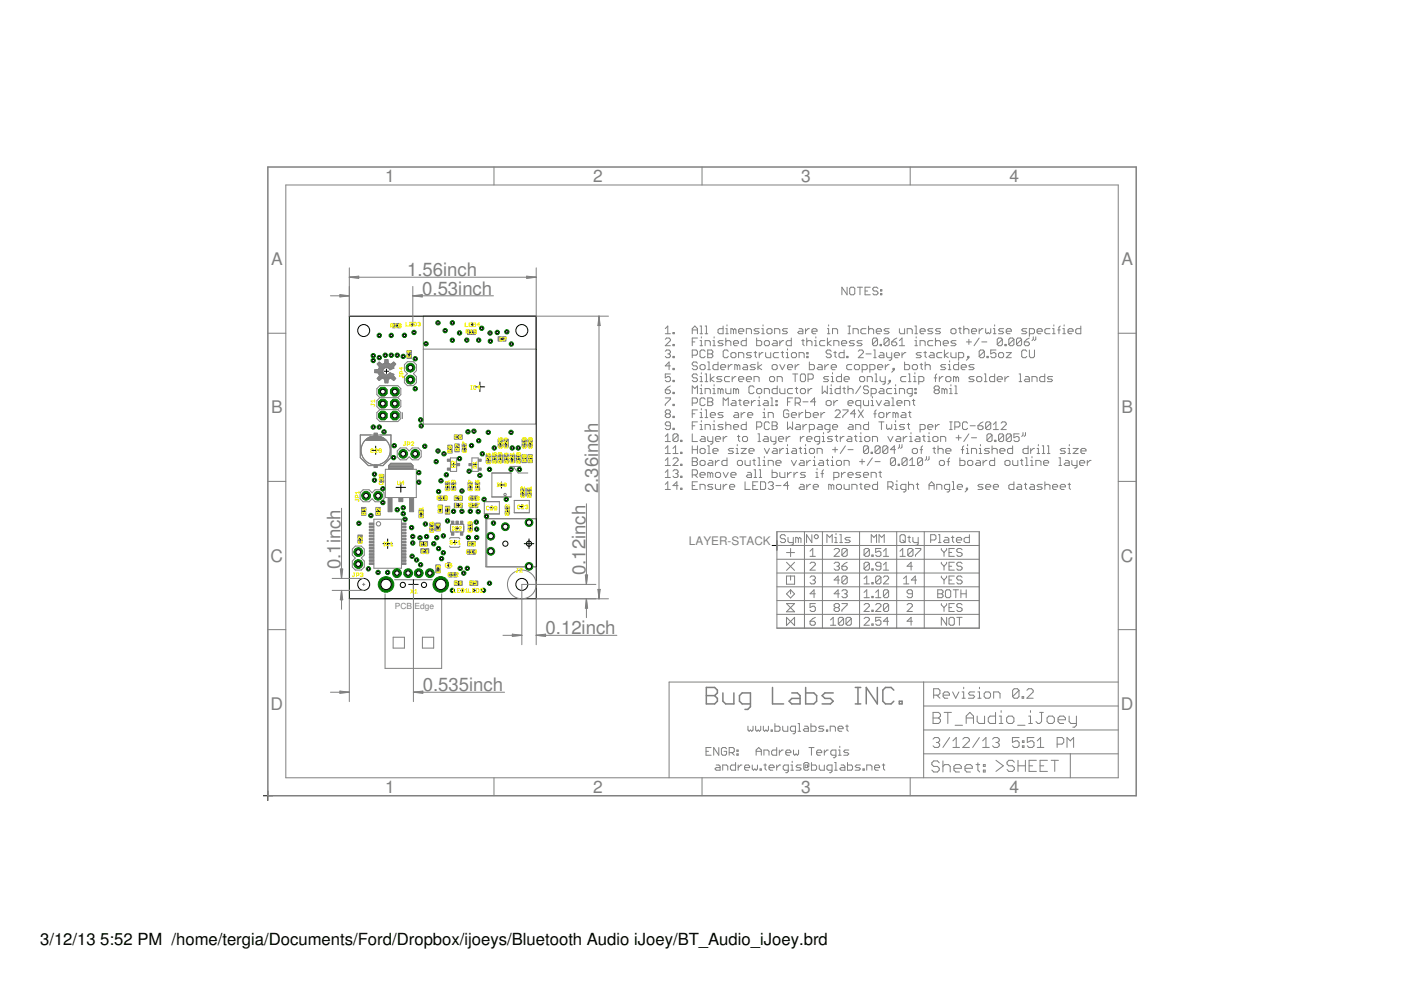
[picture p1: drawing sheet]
<svg xmlns="http://www.w3.org/2000/svg" width="297mm" height="210mm" viewBox="0 0 297 210" stroke-linecap="round" stroke-linejoin="round" font-family="sans-serif">
<defs><g id="words">
<g font-size="3.9" fill="#808080">
<text x="86.3" y="58.6">1.56inch</text>
<text x="89.5" y="62.5">0.53inch</text>
<text x="126.8" y="104.5" transform="rotate(-90 126.8 104.5)">2.36inch</text>
<text x="72.2" y="120.6" transform="rotate(-90 72.2 120.6)">0.1inch</text>
<text x="124.1" y="121.9" transform="rotate(-90 124.1 121.9)">0.12inch</text>
<text x="115.7" y="134.5">0.12inch</text>
<text x="89.6" y="146.6">0.535inch</text>
</g>
<g font-size="3.7" fill="#808080">
<text x="81.6" y="38.6">1</text>
<text x="125.8" y="38.6">2</text>
<text x="169.9" y="38.6">3</text>
<text x="214" y="38.6">4</text>
<text x="57.5" y="56.2">A</text>
<text x="237.8" y="56.2">A</text>
<text x="57.5" y="87.7">B</text>
<text x="237.8" y="87.7">B</text>
<text x="57.4" y="119.1">C</text>
<text x="237.7" y="119.1">C</text>
<text x="57.4" y="150.5">D</text>
<text x="237.7" y="150.5">D</text>
<text x="81.6" y="168.1">1</text>
<text x="125.8" y="168.1">2</text>
<text x="169.9" y="168.1">3</text>
<text x="214" y="168.1">4</text>
</g>
<g font-size="3.5">
<text x="8.5" y="200.4">3/12/13</text>
<text x="21.3" y="200.4">5:52 PM /home/tergia/Documents/Ford/Dropbox/ijoeys/Bluetooth Audio iJoey/BT_Audio_iJoey.brd</text>
</g>
<text font-size="2.5" fill="#808080" x="146.1" y="115.7">LAYER-STACK</text>
<g font-size="1.8" fill="#808080">
<text x="83.7" y="129.1">PCB</text>
<text x="87.9" y="129.1">Edge</text>
</g>
</g></defs>
<g fill="none" stroke="#808080" stroke-width=".21">
<path d="M79.5 79h1.7M79.5 78.8h1.7M79.5 78.7h1.7M79.5 78.6h1.7M79.5 78.5h1.7M79.8 78.4h1.4M80 77.2l.4-.4 .6 .5 .6-.3v-.8h.6l.1 .8 .5 .3 .7-.5 .4 .4M80 77.2l.5 .6M80 77.2h.9M80.1 77.3h3.7M80.1 77.1h.7M80.1 79.1h1.2"/>
<path d="M80.2 77.4h3.5M80.2 77h.5M80.2 79.9h3.4M80.3 77.6h3.3M80.3 79.2h1M80.3 78.3h1M80.3 76.8h.2M80.3 79.3h1.1M80.3 78.1h1.1M80.3 79.8h3.2M80.4 78h1.2M80.4 77.7h3.1"/>
<path d="M80.4 79.4h1.3M80.4 77.9h3M80.4 79.7h3M80.4 79.6h3M80.5 77.8h2.9M80.5 77.8l-.2 .5-.8 .1v.6l.8 .1 .2 .5-.5 .6M81.2 77.2h1.5M81.2 79a.77 .77 0 0 0 1 .4M81.3 78.2l-.1 .8M81.4 77.1h1M81.6 77h.7M81.6 78l-.3 .2"/>
<path d="M81.6 76.8h.7M81.6 76.7h.7M81.6 76.6h.7M81.6 76.5h.7M81.6 76.4h.7M81.9 77.9l-.3 .1M82 77.9l.5 .2M82.2 79.4h1.3M82.2 79.4l.5-.4 .8 .4-.1 .2 .5 .6M82.3 78h1.2M82.4 79.3h1M82.5 78.1h.8"/>
<path d="M82.5 79.2h.6M82.6 78.3h.4M82.6 79.1h.2M82.6 78.4h.1M82.9 77.2h1M83.1 77.1h.7M83.2 77h.5M83.4 76.8h.2M83.4 77.8l.1 .3-.8 .3-.2-.3M83.7 69.5h.7M83.7 68.6h.7M83.9 77.2l-.5 .6"/>
<path d="M85.7 77.3l.7-.6h1.3l.6 .6v1.3l-.6 .6 .6 .7v1.2l-.6 .7h-1.3l-.7-.7v-1.2l.7-.7-.7-.6zM86.3 74.8v.7M87.2 74.8v.7M87.3 68.3v1M87.4 68.8l.3 .2M87.7 68.6l-.4 .2M89.7 67h23.9v22.9h-23.9zM89.7 74h23.9M99.6 70h.7M99.6 70.9h.7M100.1 68.3v1M100.1 68.8l.3 .2"/>
<path d="M100.4 68.6l-.3 .2M106.1 71.4h.7M106.1 72.3h.7M76.4 92.2h6.5v4.8l-1.7 1.7h-3.1l-1.7-1.7zM77.4 93.4h4.5M77.5 93.3h4.3M77.6 93.2h4.1M77.7 93.2h3.9M77.8 93.1h3.7M77.9 93h3.5M78 93h3.3M78.1 92.9h3.2"/>
<path d="M78.2 92.8h2.9M78.4 92.8h2.5M78.5 92.7h2.3M78.6 92.6h2M78.7 92.5a3.1 3.1 0 0 0-2.1 3 3.1 3.1 0 0 0 2.1 2.9M78.9 92.5h1.4M79.4 92.5h.5M80 80.2l.4 .5 .6-.5 .6 .2v.8h.6l.1-.8M80 80.3h.9M80.1 80.2h3.7M80.1 80.4h.7M80.1 80h3.6"/>
<path d="M80.2 80.5h.4M80.3 80.6h.2M80.5 86.8l-.6 .7v1.3l.6 .6h3.8l.7-.6v-1.3l-.7-.7M80.5 84.3l-.6-.6v-1.3l.6-.6h3.8l.7 .6v1.3l-.7 .6M80.5 84.3l-.6 .6v1.3l.6 .6M80.5 86.8h3.8M80.5 84.3h3.8M80.6 92.5a3.1 3.1 0 0 1 2.1 3 3.1 3.1 0 0 1-2.1 2.9M81.2 80.3h1.5M81.3 92.9l.5 .4M81.3 92.9a3 3 0 0 0-3.8 .4M81.5 80.4h.8"/>
<path d="M81.6 80.5h.7M81.6 80.7h.7M81.6 80.6h.7M81.6 81h.7M81.6 80.9h.7M81.6 81.1h.7M81.7 99.5h6.6v6h-6.6zM82.4 98.9h5.1M82.4 99.3h5.1M82.4 99.1h5.1M82.4 98.7h5.1M82.5 98.6h4.9"/>
<path d="M82.7 98.4h4.5M82.9 98.2h4.2l.4 .5v.7h-5.1v-.7zM83 80.3h.9M83.1 80.4h.7M83.2 80.5h.5M83.4 80.6h.1M83.9 80.2l-.4 .5-.7-.5-.5 .2M84.2 95.6l.7-.6h1.2l.7 .6 .6-.6h1.3l.6 .6v1.3l-.6 .6h-1.3l-.6-.6-.7 .6h-1.2l-.7-.6zM84.3 84.3l.7 .6v1.3l-.7 .6M85.3 87.5v1.3M95 94.9v.7M95.5 97.1h1.3v2.8h-1.3z"/>
<path d="M95.8 94.9v.7M96.5 94.6v.7M96.8 92.2h.7M96.8 93.1h.7M97.3 94.6v.7M98 94.6v.7M98.9 94.6v.7M100.1 97.1h1.3v2.8h-1.3zM103.1 96.9v.7M103.9 96.9v.7M104.4 96.9v.7M105.2 96.9v.7"/>
<path d="M105.6 96.9v.7M105.6 93.6v.7M106.5 96.9v.7M106.5 93.6v.7M106.9 93.6v.7M106.9 96.9v.7M107.7 93.6v.7M107.7 96.9v.7M108.1 98.9h2.3M108.2 96.9v.7M109 98.9v.2l.9 1.2h2M109 96.9v.7"/>
<path d="M109.5 96.9v.7M110.3 96.9v.7M110.7 96.9v.7M110.7 93.6v.7M111.5 96.9v.7M111.6 93.6v.7M112 93.6v.7M112 96.9v.7M112.8 93.6v.7M112.8 96.9v.7M75.3 115.8h1.3l.6 .6v1.3l-.6 .6 .6 .7v1.2l-.6 .7h-1.3l-.6-.7v-1.2l.6-.7-.6-.6v-1.3zM75.9 113.9v.7"/>
<path d="M76.3 104.5l.7-.7h1.3l.6 .7 .6-.7h1.3l.6 .7v1.2l-.6 .7h-1.3l-.6-.7-.6 .7h-1.3l-.7-.7zM76.7 108.1v.7M76.8 113.9v.7M77.5 108.1v.7M79.3 110.1h5.8v10.4h-5.8zM79.7 108.1v.7M80.5 101.1v.7M80.6 108.1v.7M81.3 101.1v.7M88.9 108.6v.7M89.5 115.7h.7M89.5 114.9h.7"/>
<path d="M89.7 117.2h.7M89.7 116.4h.7M89.7 108.6v.7M91.2 111.4v.7M92 111.4v.7M92.4 111.4v.7M92.9 107.5v.8M93.3 111.4v.7M93.5 106h.7M93.5 105.2h.7M93.8 107.5v.8M94.4 107.8v.7"/>
<path d="M94.5 102.7v.7M94.8 119.3h.6M95.3 102.7v.7M95.3 107.8v.7M95.3 115.8l.3 .2h1.6l.3-.2M95.3 114.3l.3-.3h1.6l.3 .3M95.5 111.2h2.8v1.6h-2.8zM95.7 102.7v.7M96.6 102.7v.7M96.8 107.6h.7M96.8 106.7h.7M96.8 106.1h.7"/>
<path d="M96.8 105.2h.7M99.3 102.7v.7M99.3 111.4v.7M99.6 115.7h.7M99.6 114.9h.7M99.6 116.6h.7M99.6 117.5h.7M100.1 107.6h.7M100.1 106.7h.7M100.1 106h.7M100.1 105.2h.7M100.1 102.7v.7"/>
<path d="M100.1 111.4v.7M100.8 102.7v.7M101.7 102.7v.7M102.7 106.4h3.2v2.6h-3.2zM103 110h10.7v10.2h-10.7zM103.2 110v10.2M104.3 100.3h4.1v5.1h-4.1zM107.1 107.8v.7M108 107.8v.7M109 106.1h3.2v2.6h-3.2zM110.4 104v.7M111.3 104v.7"/>
<path d="M111.7 104v.7M112.6 104v.7M81.6 126.9h12M81.6 125.9v15.8h12v-15.8M83.4 135.1h2.3v2.3h-2.3zM83.7 122.9h8M89.6 135.1h2.3v2.3h-2.3zM92.4 120.2v.8M93.3 120.2v.8M94.8 120.4h.6M95.7 122.3h.7M95.7 121.5h.7"/>
<path d="M96.8 123.2h.7M96.8 124.1h.7M97.8 125l.3 .2M98.1 124.7v.9M98.1 125.2l-.3 .2M100.1 123.2h.7M100.1 124.1h.7M100.3 125l.3 .2M100.6 124.7v.9M100.6 125.2l-.3 .2"/>
<circle cx="79.6" cy="95.5" r="3.1"/>
<circle cx="80.2" cy="111.1" r=".47"/>
<circle cx="107.1" cy="104.9" r=".25"/>
</g>
<g fill="#808080" stroke="#808080" stroke-width=".21">
<path d="M89.9 116.5h.3v.6h-.3z"/>
<path d="M76.1 114.1h.5v.3h-.5z"/>
<path d="M89.6 115h.4v.6h-.4z"/>
<path d="M76.7 108.2h.8v.4h-.8z"/>
<path d="M79.8 108.2h.7v.4h-.7z"/>
<path d="M97 123.3h.3v.7h-.3z"/>
<path d="M100.3 123.3h.3v.7h-.3z"/>
<path d="M95.9 121.6h.3v.6h-.3z"/>
<path d="M86.5 75h.6v.3h-.6z"/>
<path d="M97 92.4h.3v.6h-.3z"/>
<path d="M106.3 71.6h.3v.6h-.3z"/>
<path d="M93.1 107.7h.6v.4h-.6z"/>
<path d="M99.8 114.9h.3v.8h-.3z"/>
<path d="M97 105.3h.3v.6h-.3z"/>
<path d="M93.7 105.3h.3v.6h-.3z"/>
<path d="M94.6 102.9h.6v.4h-.6z"/>
<path d="M95.9 102.9h.6v.4h-.6z"/>
<path d="M99.8 116.8h.3v.5h-.3z"/>
<path d="M99.4 111.5h.6v.4h-.6z"/>
<path d="M92.6 111.5h.6v.4h-.6z"/>
<path d="M95 95.1h.8v.3h-.8z"/>
<path d="M96.5 94.8h.8v.3h-.8z"/>
<path d="M98.1 94.8h.6v.3h-.6z"/>
<path d="M100.3 105.3h.3v.6h-.3z"/>
<path d="M110.8 93.8h.6v.3h-.6z"/>
<path d="M112.1 93.8h.6v.3h-.6z"/>
<path d="M110.8 97.1h.7v.3h-.7z"/>
<path d="M112 97.1h.8v.3h-.8z"/>
<path d="M109.5 97.1h.8v.3h-.8z"/>
<path d="M108.3 97.1h.6v.3h-.6z"/>
<path d="M111.8 104.2h.7v.3h-.7z"/>
<path d="M110.6 104.2h.6v.3h-.6z"/>
<path d="M107.2 108h.8v.3h-.8z"/>
<path d="M105.8 93.8h.6v.3h-.6z"/>
<path d="M107 93.8h.6v.3h-.6z"/>
<path d="M105.7 97.1h.7v.3h-.7z"/>
<path d="M107 97.1h.7v.3h-.7z"/>
<path d="M104.4 97.1h.8v.3h-.8z"/>
<path d="M103.2 97.1h.6v.3h-.6z"/>
<path d="M100.9 102.9h.7v.4h-.7z"/>
<path d="M99.4 102.9h.6v.4h-.6z"/>
<path d="M100.3 106.8h.3v.7h-.3z"/>
<path d="M84.6 105.6h.8v.8h-.8z"/>
<path d="M80.6 101.3h.6v.3h-.6z"/>
<path d="M89 108.8h.6v.3h-.6z"/>
<path d="M83.9 68.7h.3v.7h-.3z"/>
<path d="M99.8 70.1h.3v.7h-.3z"/>
<path d="M85.2 110.9h.9v.3h-.9z"/>
<path d="M78.3 110.9h.9v.3h-.9z"/>
<path d="M78.3 111.5h.9v.4h-.9z"/>
<path d="M78.3 112.2h.9v.3h-.9z"/>
<path d="M85.2 111.5h.9v.4h-.9z"/>
<path d="M85.2 112.2h.9v.3h-.9z"/>
<path d="M85.2 112.8h.9v.4h-.9z"/>
<path d="M85.2 113.5h.9v.3h-.9z"/>
<path d="M85.2 114.1h.9v.4h-.9z"/>
<path d="M85.2 114.8h.9v.3h-.9z"/>
<path d="M85.2 115.4h.9v.4h-.9z"/>
<path d="M85.2 116.1h.9v.3h-.9z"/>
<path d="M85.2 116.7h.9v.4h-.9z"/>
<path d="M85.2 117.4h.9v.3h-.9z"/>
<path d="M85.2 118h.9v.4h-.9z"/>
<path d="M85.2 118.7h.9v.3h-.9z"/>
<path d="M85.2 119.3h.9v.4h-.9z"/>
<path d="M78.3 112.8h.9v.4h-.9z"/>
<path d="M78.3 113.5h.9v.3h-.9z"/>
<path d="M78.3 114.1h.9v.4h-.9z"/>
<path d="M78.3 114.8h.9v.3h-.9z"/>
<path d="M78.3 115.4h.9v.4h-.9z"/>
<path d="M78.3 116.1h.9v.3h-.9z"/>
<path d="M78.3 116.7h.9v.4h-.9z"/>
<path d="M78.3 117.4h.9v.3h-.9z"/>
<path d="M78.3 118h.9v.4h-.9z"/>
<path d="M78.3 118.7h.9v.3h-.9z"/>
<path d="M78.3 119.3h.9v.4h-.9z"/>
<path d="M90.4 116.3h.5v1h-.5z"/>
<path d="M89.2 116.3h.5v1h-.5z"/>
<path d="M75.9 114.6h.9v.5h-.9z"/>
<path d="M75.9 113.4h.9v.5h-.9z"/>
<path d="M90.1 114.8h.6v.9h-.6z"/>
<path d="M89 114.8h.5v.9h-.5z"/>
<path d="M76.6 108.8h1v.5h-1z"/>
<path d="M76.6 107.6h1v.5h-1z"/>
<path d="M79.7 108.8h.9v.5h-.9z"/>
<path d="M79.7 107.6h.9v.5h-.9z"/>
<path d="M96.3 123.2h.5v.9h-.5z"/>
<path d="M97.5 123.2h.5v.9h-.5z"/>
<path d="M99.6 123.2h.5v.9h-.5z"/>
<path d="M100.8 123.2h.5v.9h-.5z"/>
<path d="M92.4 119.8h.9v.5h-.9z"/>
<path d="M92.4 120.9h.9v.6h-.9z"/>
<path d="M96.4 121.4h.5v.9h-.5z"/>
<path d="M95.2 121.4h.5v.9h-.5z"/>
<path d="M86.3 75.5h.9v.5h-.9z"/>
<path d="M86.3 74.3h.9v.5h-.9z"/>
<path d="M96.3 92.2h.5v.9h-.5z"/>
<path d="M97.5 92.2h.5v.9h-.5z"/>
<path d="M105.6 71.4h.5v.9h-.5z"/>
<path d="M106.8 71.4h.5v.9h-.5z"/>
<path d="M83.5 87.9h.5v.5h-.5z"/>
<path d="M80.9 87.9h.5v.5h-.5z"/>
<path d="M80.9 85.3h.5v.5h-.5z"/>
<path d="M83.5 85.3h.5v.5h-.5z"/>
<path d="M80.9 82.8h.5v.5h-.5z"/>
<path d="M83.5 82.8h.5v.5h-.5z"/>
<path d="M92.9 107.1h.9v.5h-.9z"/>
<path d="M92.9 108.2h.9v.6h-.9z"/>
<path d="M100.3 114.8h.5v.9h-.5z"/>
<path d="M99.1 114.8h.5v.9h-.5z"/>
<path d="M94.4 108.5h1v.5h-1z"/>
<path d="M94.4 107.3h1v.5h-1z"/>
<path d="M97.5 106.7h.5v.9h-.5z"/>
<path d="M96.3 106.7h.5v.9h-.5z"/>
<path d="M97.5 105.2h.5v.9h-.5z"/>
<path d="M96.3 105.2h.5v.9h-.5z"/>
<path d="M93 105.2h.5v.9h-.5z"/>
<path d="M94.2 105.2h.5v.9h-.5z"/>
<path d="M94.4 102.3h1v.5h-1z"/>
<path d="M94.4 103.4h1v.5h-1z"/>
<path d="M95.7 102.3h.9v.5h-.9z"/>
<path d="M95.7 103.4h.9v.5h-.9z"/>
<path d="M99.4 98.3h.6v.4h-.6z"/>
<path d="M101.4 97.3h.6v.5h-.6z"/>
<path d="M101.4 99.2h.6v.5h-.6z"/>
<path d="M96.9 98.3h.6v.4h-.6z"/>
<path d="M94.8 99.2h.6v.5h-.6z"/>
<path d="M94.8 97.3h.6v.5h-.6z"/>
<path d="M97.6 110.5h.5v.6h-.5z"/>
<path d="M96.7 110.5h.5v.6h-.5z"/>
<path d="M95.7 110.5h.5v.6h-.5z"/>
<path d="M95.7 112.8h.5v.7h-.5z"/>
<path d="M97.6 112.8h.5v.7h-.5z"/>
<path d="M99.1 116.6h.5v.9h-.5z"/>
<path d="M100.3 116.6h.5v.9h-.5z"/>
<path d="M99.3 110.9h.9v.5h-.9z"/>
<path d="M99.3 112.1h.9v.5h-.9z"/>
<path d="M91.1 110.9h1v.5h-1z"/>
<path d="M91.1 112.1h1v.5h-1z"/>
<path d="M92.4 112.1h.9v.5h-.9z"/>
<path d="M92.4 110.9h.9v.5h-.9z"/>
<path d="M94.9 94.4h1v.5h-1z"/>
<path d="M94.9 95.5h1v.6h-1z"/>
<path d="M96.4 95.3h1v.5h-1z"/>
<path d="M96.4 94.1h1v.5h-1z"/>
<path d="M98 94.1h.9v.5h-.9z"/>
<path d="M98 95.3h.9v.5h-.9z"/>
<path d="M99.6 105.2h.5v.9h-.5z"/>
<path d="M100.8 105.2h.5v.9h-.5z"/>
<path d="M110.7 93.1h.9v.5h-.9z"/>
<path d="M110.7 94.3h.9v.5h-.9z"/>
<path d="M111.9 94.3h1v.5h-1z"/>
<path d="M111.9 93.1h1v.5h-1z"/>
<path d="M110.7 97.6h.9v.5h-.9z"/>
<path d="M110.7 96.4h.9v.5h-.9z"/>
<path d="M111.9 97.6h1v.5h-1z"/>
<path d="M111.9 96.4h1v.5h-1z"/>
<path d="M109.4 96.4h.9v.5h-.9z"/>
<path d="M109.4 97.6h.9v.5h-.9z"/>
<path d="M108.1 96.4h1v.5h-1z"/>
<path d="M108.1 97.6h1v.5h-1z"/>
<path d="M111.7 103.5h.9v.5h-.9z"/>
<path d="M111.7 104.7h.9v.5h-.9z"/>
<path d="M110.4 104.7h.9v.5h-.9z"/>
<path d="M110.4 103.5h.9v.5h-.9z"/>
<path d="M107.1 108.5h.9v.5h-.9z"/>
<path d="M107.1 107.3h.9v.5h-.9z"/>
<path d="M105.6 93.1h.9v.5h-.9z"/>
<path d="M105.6 94.3h.9v.5h-.9z"/>
<path d="M106.8 94.3h1v.5h-1z"/>
<path d="M106.8 93.1h1v.5h-1z"/>
<path d="M105.6 97.6h.9v.5h-.9z"/>
<path d="M105.6 96.4h.9v.5h-.9z"/>
<path d="M106.8 97.6h1v.5h-1z"/>
<path d="M106.8 96.4h1v.5h-1z"/>
<path d="M104.3 96.4h1v.5h-1z"/>
<path d="M104.3 97.6h1v.5h-1z"/>
<path d="M103.1 96.4h.9v.5h-.9z"/>
<path d="M103.1 97.6h.9v.5h-.9z"/>
<path d="M100.8 102.3h.9v.5h-.9z"/>
<path d="M100.8 103.4h.9v.5h-.9z"/>
<path d="M99.2 103.4h1v.5h-1z"/>
<path d="M99.2 102.3h1v.5h-1z"/>
<path d="M100.8 106.7h.5v.9h-.5z"/>
<path d="M99.6 106.7h.5v.9h-.5z"/>
<path d="M82.3 105.6h.8v2.9h-.8z"/>
<path d="M86.8 105.6h.9v2.9h-.9z"/>
<path d="M79.3 91.8h.7v.6h-.7z"/>
<path d="M79.3 98.5h.7v.6h-.7z"/>
<path d="M80.5 100.6h.9v.5h-.9z"/>
<path d="M80.5 101.8h.9v.5h-.9z"/>
<path d="M88.8 109.3h1v.5h-1z"/>
<path d="M88.8 108.1h1v.5h-1z"/>
<path d="M77.4 104.9h.5v.5h-.5z"/>
<path d="M79.9 104.9h.5v.5h-.5z"/>
<path d="M85.2 96h.5v.5h-.5z"/>
<path d="M87.8 96h.5v.5h-.5z"/>
<path d="M75.7 116.8h.5v.5h-.5z"/>
<path d="M75.7 119.3h.5v.5h-.5z"/>
<path d="M86.8 77.7h.5v.5h-.5z"/>
<path d="M86.8 80.2h.5v.6h-.5z"/>
<path d="M84.4 68.6h.5v.9h-.5z"/>
<path d="M83.2 68.6h.5v.9h-.5z"/>
<path d="M99.1 70h.5v.9h-.5z"/>
<path d="M100.3 70h.5v.9h-.5z"/>
</g>
<g fill="none" stroke="#000" stroke-width=".21">
<path d="M81.5 78.7h.9M81.9 78.3v.9M83.7 69h.7M84.1 68.7v.7M86.4 75.2h.7M86.8 74.8v.7M87.2 68.8h.6M87.5 68.6v.5M99.6 70.5h.7M99.9 68.8h.6M100 70.1v.7M100.2 68.6v.5"/>
<path d="M106.2 71.9h.5M106.4 71.6v.5M78.8 95.5h1.7M79.7 94.6v1.8M82.9 88.1h1.6M83.7 87.3v1.6M86.6 80.5h.8M87 80.1v.8M87.6 96.2h.9M88 95.8v.9M95.1 95.2h.6M95.4 94.9v.6"/>
<path d="M95.8 98.5h.7M96.2 98.1v.8M96.6 95h.6M96.9 92.7h.6M96.9 94.7v.5M97.2 92.4v.6M98.1 95h.7M98.4 94.6v.8M100.4 98.5h.7M100.7 98.1v.8M100.7 82h2.1M101.7 81v2"/>
<path d="M103.2 97.2h.7M103.5 96.9v.7M104.5 97.2h.6M104.8 97v.5M105.7 94h.8M105.8 97.2h.5M106.1 93.6v.8M106.1 97v.5M106.9 94h.8M107.1 97.2h.5M107.3 93.5v.9M107.3 97v.5"/>
<path d="M108.2 97.2h.8M108.6 96.8v.9M109.5 97.2h.8M109.9 96.8v.9M110.8 94h.6M110.8 97.2h.6M111.1 93.6v.7M111.1 97v.5M112.1 94h.6M112.1 97.2h.6M112.4 93.7v.5M112.4 97v.5"/>
<path d="M75.6 119.6h.7M76 119.3v.6M76.1 114.3h.5M76.3 114v.6M76.8 108.4h.6M77.1 108.1v.6M79.8 108.4h.7M79.8 105.1h.7M80.2 104.8v.7M80.2 108.1v.7M80.6 101.4h.7M80.9 101.1v.7"/>
<path d="M81.2 115.3h2M82.2 114.3v2M84 103.3h2M85 102.3v2.1M89 108.9h.6M89.3 108.6v.6M89.5 115.3h.6M89.8 116.8h.6M89.8 115v.6M90.1 116.5v.6M91.3 111.7h.6M91.6 111.4v.6"/>
<path d="M92.5 111.7h.7M92.9 111.4v.6M93.1 107.9h.6M93.4 107.6v.6M93.6 105.6h.5M93.9 105.4v.5M94.5 108.2h.8M94.6 103.1h.6M94.8 119.8h.6M94.9 102.8v.6M94.9 107.8v.8M95.1 119.5v.7"/>
<path d="M95.8 103.1h.7M95.9 115h1M96.2 102.7v.8M96.4 114.6v.9M96.5 112h.8M96.9 107.1h.6M96.9 105.6h.6M96.9 111.6v.8M97.2 105.3v.6M97.2 106.8v.6M99.3 103.1h.8M99.4 111.7h.6"/>
<path d="M99.6 117.1h.7M99.7 115.3h.5M99.7 102.7v.8M99.7 111.4v.7M100 115v.5M100 116.7v.7M100.1 105.6h.7M100.2 107.1h.6M100.5 105.3v.7M100.5 106.8v.6M100.9 103.1h.7M101.2 102.8v.6"/>
<path d="M103.9 107.7h.8M104.3 107.3v.8M105.7 102.8h1.3M106.3 102.2v1.3M107.2 108.2h.7M107.6 107.8v.7M110.2 107.4h.8M110.5 104.4h.8M110.6 107v.8M110.9 104v.7M111.1 115.3h2.1M111.9 104.4h.5"/>
<path d="M112.2 104.1v.5M112.2 114.3v2M163.7 115.7h2M164.7 114.6v2.1M86.6 123.9h2.1M87.7 122.9v2M92.5 120.6h.7M92.9 120.2v.8M95.7 121.9h.6M96 121.6v.6M96.8 123.7h.7M97.2 123.3v.7"/>
<path d="M97.7 125.2h.5M97.9 124.9v.6M100.2 125.2h.6M100.2 123.7h.6M100.5 123.4v.6M100.5 124.9v.6M55.8 168.7h2M56.8 167.7v2"/>
</g>
<circle cx="84.2" cy="121.5" r=".93" fill="#008000" stroke="#008000" stroke-width=".21"/>
<circle cx="84.2" cy="121.5" r=".47" fill="#fff" stroke="#000" stroke-width=".21"/>
<circle cx="86.5" cy="121.5" r=".93" fill="#008000" stroke="#008000" stroke-width=".21"/>
<circle cx="86.5" cy="121.5" r=".47" fill="#fff" stroke="#000" stroke-width=".21"/>
<circle cx="88.8" cy="121.5" r=".93" fill="#008000" stroke="#008000" stroke-width=".21"/>
<circle cx="88.8" cy="121.5" r=".47" fill="#fff" stroke="#000" stroke-width=".21"/>
<circle cx="91.1" cy="121.5" r=".93" fill="#008000" stroke="#008000" stroke-width=".21"/>
<circle cx="91.1" cy="121.5" r=".47" fill="#fff" stroke="#000" stroke-width=".21"/>
<circle cx="93.5" cy="123.9" r="1.65" fill="#008000" stroke="#008000" stroke-width=".21"/>
<circle cx="93.5" cy="123.9" r="1.1" fill="#fff" stroke="#000" stroke-width=".21"/>
<circle cx="81.9" cy="123.9" r="1.65" fill="#008000" stroke="#008000" stroke-width=".21"/>
<circle cx="81.9" cy="123.9" r="1.1" fill="#fff" stroke="#000" stroke-width=".21"/>
<circle cx="83.7" cy="88.1" r="1.01" fill="#008000" stroke="#008000" stroke-width=".21"/>
<circle cx="83.7" cy="88.1" r=".51" fill="#fff" stroke="#000" stroke-width=".21"/>
<circle cx="81.2" cy="88.1" r="1.01" fill="#008000" stroke="#008000" stroke-width=".21"/>
<circle cx="81.2" cy="88.1" r=".51" fill="#fff" stroke="#000" stroke-width=".21"/>
<circle cx="83.7" cy="85.6" r="1.01" fill="#008000" stroke="#008000" stroke-width=".21"/>
<circle cx="83.7" cy="85.6" r=".51" fill="#fff" stroke="#000" stroke-width=".21"/>
<circle cx="81.2" cy="85.6" r="1.01" fill="#008000" stroke="#008000" stroke-width=".21"/>
<circle cx="81.2" cy="85.6" r=".51" fill="#fff" stroke="#000" stroke-width=".21"/>
<circle cx="83.7" cy="83" r="1.01" fill="#008000" stroke="#008000" stroke-width=".21"/>
<circle cx="83.7" cy="83" r=".51" fill="#fff" stroke="#000" stroke-width=".21"/>
<circle cx="81.2" cy="83" r="1.01" fill="#008000" stroke="#008000" stroke-width=".21"/>
<circle cx="81.2" cy="83" r=".51" fill="#fff" stroke="#000" stroke-width=".21"/>
<circle cx="112.2" cy="120.1" r=".83" fill="#008000" stroke="#008000" stroke-width=".21"/>
<circle cx="112.2" cy="120.1" r=".55" fill="#fff" stroke="#000" stroke-width=".21"/>
<circle cx="112.2" cy="110.8" r=".83" fill="#008000" stroke="#008000" stroke-width=".21"/>
<circle cx="112.2" cy="110.8" r=".55" fill="#fff" stroke="#000" stroke-width=".21"/>
<circle cx="107.1" cy="111.7" r=".83" fill="#008000" stroke="#008000" stroke-width=".21"/>
<circle cx="107.1" cy="111.7" r=".55" fill="#fff" stroke="#000" stroke-width=".21"/>
<circle cx="104.1" cy="113.7" r=".83" fill="#008000" stroke="#008000" stroke-width=".21"/>
<circle cx="104.1" cy="113.7" r=".55" fill="#fff" stroke="#000" stroke-width=".21"/>
<circle cx="104.1" cy="116.9" r=".83" fill="#008000" stroke="#008000" stroke-width=".21"/>
<circle cx="104.1" cy="116.9" r=".55" fill="#fff" stroke="#000" stroke-width=".21"/>
<circle cx="80.2" cy="105.1" r=".93" fill="#008000" stroke="#008000" stroke-width=".21"/>
<circle cx="80.2" cy="105.1" r=".51" fill="#fff" stroke="#000" stroke-width=".21"/>
<circle cx="77.6" cy="105.1" r=".93" fill="#008000" stroke="#008000" stroke-width=".21"/>
<circle cx="77.6" cy="105.1" r=".51" fill="#fff" stroke="#000" stroke-width=".21"/>
<circle cx="88" cy="96.2" r=".93" fill="#008000" stroke="#008000" stroke-width=".21"/>
<circle cx="88" cy="96.2" r=".51" fill="#fff" stroke="#000" stroke-width=".21"/>
<circle cx="85.5" cy="96.2" r=".93" fill="#008000" stroke="#008000" stroke-width=".21"/>
<circle cx="85.5" cy="96.2" r=".51" fill="#fff" stroke="#000" stroke-width=".21"/>
<circle cx="76" cy="119.6" r=".93" fill="#008000" stroke="#008000" stroke-width=".21"/>
<circle cx="76" cy="119.6" r=".51" fill="#fff" stroke="#000" stroke-width=".21"/>
<circle cx="76" cy="117.1" r=".93" fill="#008000" stroke="#008000" stroke-width=".21"/>
<circle cx="76" cy="117.1" r=".51" fill="#fff" stroke="#000" stroke-width=".21"/>
<circle cx="87" cy="80.5" r=".93" fill="#008000" stroke="#008000" stroke-width=".21"/>
<circle cx="87" cy="80.5" r=".51" fill="#fff" stroke="#000" stroke-width=".21"/>
<circle cx="87" cy="78" r=".93" fill="#008000" stroke="#008000" stroke-width=".21"/>
<circle cx="87" cy="78" r=".51" fill="#fff" stroke="#000" stroke-width=".21"/>
<circle cx="78.1" cy="120.6" r=".47" fill="#008000" stroke="#008000" stroke-width=".21"/>
<circle cx="78.1" cy="120.6" r=".25" fill="#fff" stroke="#000" stroke-width=".21"/>
<circle cx="87.4" cy="117.9" r=".47" fill="#008000" stroke="#008000" stroke-width=".21"/>
<circle cx="87.4" cy="117.9" r=".25" fill="#fff" stroke="#000" stroke-width=".21"/>
<circle cx="88.3" cy="118.7" r=".47" fill="#008000" stroke="#008000" stroke-width=".21"/>
<circle cx="88.3" cy="118.7" r=".25" fill="#fff" stroke="#000" stroke-width=".21"/>
<circle cx="87.3" cy="111.9" r=".47" fill="#008000" stroke="#008000" stroke-width=".21"/>
<circle cx="87.3" cy="111.9" r=".25" fill="#fff" stroke="#000" stroke-width=".21"/>
<circle cx="85.9" cy="110.1" r=".47" fill="#008000" stroke="#008000" stroke-width=".21"/>
<circle cx="85.9" cy="110.1" r=".25" fill="#fff" stroke="#000" stroke-width=".21"/>
<circle cx="79.1" cy="90.6" r=".47" fill="#008000" stroke="#008000" stroke-width=".21"/>
<circle cx="79.1" cy="90.6" r=".25" fill="#fff" stroke="#000" stroke-width=".21"/>
<circle cx="80.4" cy="90.6" r=".47" fill="#008000" stroke="#008000" stroke-width=".21"/>
<circle cx="80.4" cy="90.6" r=".25" fill="#fff" stroke="#000" stroke-width=".21"/>
<circle cx="81.4" cy="91.6" r=".47" fill="#008000" stroke="#008000" stroke-width=".21"/>
<circle cx="81.4" cy="91.6" r=".25" fill="#fff" stroke="#000" stroke-width=".21"/>
<circle cx="88.8" cy="102.2" r=".47" fill="#008000" stroke="#008000" stroke-width=".21"/>
<circle cx="88.8" cy="102.2" r=".25" fill="#fff" stroke="#000" stroke-width=".21"/>
<circle cx="88.8" cy="100.2" r=".47" fill="#008000" stroke="#008000" stroke-width=".21"/>
<circle cx="88.8" cy="100.2" r=".25" fill="#fff" stroke="#000" stroke-width=".21"/>
<circle cx="81.2" cy="103.6" r=".47" fill="#008000" stroke="#008000" stroke-width=".21"/>
<circle cx="81.2" cy="103.6" r=".25" fill="#fff" stroke="#000" stroke-width=".21"/>
<circle cx="84.2" cy="108.1" r=".47" fill="#008000" stroke="#008000" stroke-width=".21"/>
<circle cx="84.2" cy="108.1" r=".25" fill="#fff" stroke="#000" stroke-width=".21"/>
<circle cx="81.2" cy="106.6" r=".47" fill="#008000" stroke="#008000" stroke-width=".21"/>
<circle cx="81.2" cy="106.6" r=".25" fill="#fff" stroke="#000" stroke-width=".21"/>
<circle cx="90.2" cy="111.1" r=".47" fill="#008000" stroke="#008000" stroke-width=".21"/>
<circle cx="90.2" cy="111.1" r=".25" fill="#fff" stroke="#000" stroke-width=".21"/>
<circle cx="88" cy="76.1" r=".47" fill="#008000" stroke="#008000" stroke-width=".21"/>
<circle cx="88" cy="76.1" r=".25" fill="#fff" stroke="#000" stroke-width=".21"/>
<circle cx="85.5" cy="75.6" r=".47" fill="#008000" stroke="#008000" stroke-width=".21"/>
<circle cx="85.5" cy="75.6" r=".25" fill="#fff" stroke="#000" stroke-width=".21"/>
<circle cx="101.5" cy="72.1" r=".47" fill="#008000" stroke="#008000" stroke-width=".21"/>
<circle cx="101.5" cy="72.1" r=".25" fill="#fff" stroke="#000" stroke-width=".21"/>
<circle cx="90.1" cy="94.6" r=".47" fill="#008000" stroke="#008000" stroke-width=".21"/>
<circle cx="90.1" cy="94.6" r=".25" fill="#fff" stroke="#000" stroke-width=".21"/>
<circle cx="89.3" cy="90.3" r=".47" fill="#008000" stroke="#008000" stroke-width=".21"/>
<circle cx="89.3" cy="90.3" r=".25" fill="#fff" stroke="#000" stroke-width=".21"/>
<circle cx="89.2" cy="89" r=".47" fill="#008000" stroke="#008000" stroke-width=".21"/>
<circle cx="89.2" cy="89" r=".25" fill="#fff" stroke="#000" stroke-width=".21"/>
<circle cx="83.5" cy="97" r=".47" fill="#008000" stroke="#008000" stroke-width=".21"/>
<circle cx="83.5" cy="97" r=".25" fill="#fff" stroke="#000" stroke-width=".21"/>
<circle cx="83.6" cy="94.5" r=".47" fill="#008000" stroke="#008000" stroke-width=".21"/>
<circle cx="83.6" cy="94.5" r=".25" fill="#fff" stroke="#000" stroke-width=".21"/>
<circle cx="88" cy="82.4" r=".47" fill="#008000" stroke="#008000" stroke-width=".21"/>
<circle cx="88" cy="82.4" r=".25" fill="#fff" stroke="#000" stroke-width=".21"/>
<circle cx="104" cy="72.3" r=".47" fill="#008000" stroke="#008000" stroke-width=".21"/>
<circle cx="104" cy="72.3" r=".25" fill="#fff" stroke="#000" stroke-width=".21"/>
<circle cx="102.1" cy="69.6" r=".47" fill="#008000" stroke="#008000" stroke-width=".21"/>
<circle cx="102.1" cy="69.6" r=".25" fill="#fff" stroke="#000" stroke-width=".21"/>
<circle cx="94.4" cy="70.1" r=".47" fill="#008000" stroke="#008000" stroke-width=".21"/>
<circle cx="94.4" cy="70.1" r=".25" fill="#fff" stroke="#000" stroke-width=".21"/>
<circle cx="95.9" cy="72.1" r=".47" fill="#008000" stroke="#008000" stroke-width=".21"/>
<circle cx="95.9" cy="72.1" r=".25" fill="#fff" stroke="#000" stroke-width=".21"/>
<circle cx="83" cy="71.1" r=".47" fill="#008000" stroke="#008000" stroke-width=".21"/>
<circle cx="83" cy="71.1" r=".25" fill="#fff" stroke="#000" stroke-width=".21"/>
<circle cx="80.4" cy="71.1" r=".47" fill="#008000" stroke="#008000" stroke-width=".21"/>
<circle cx="80.4" cy="71.1" r=".25" fill="#fff" stroke="#000" stroke-width=".21"/>
<circle cx="87.8" cy="70.5" r=".47" fill="#008000" stroke="#008000" stroke-width=".21"/>
<circle cx="87.8" cy="70.5" r=".25" fill="#fff" stroke="#000" stroke-width=".21"/>
<circle cx="80.4" cy="75.8" r=".47" fill="#008000" stroke="#008000" stroke-width=".21"/>
<circle cx="80.4" cy="75.8" r=".25" fill="#fff" stroke="#000" stroke-width=".21"/>
<circle cx="81.7" cy="75.3" r=".47" fill="#008000" stroke="#008000" stroke-width=".21"/>
<circle cx="81.7" cy="75.3" r=".25" fill="#fff" stroke="#000" stroke-width=".21"/>
<circle cx="83" cy="75.3" r=".47" fill="#008000" stroke="#008000" stroke-width=".21"/>
<circle cx="83" cy="75.3" r=".25" fill="#fff" stroke="#000" stroke-width=".21"/>
<circle cx="84.2" cy="75.3" r=".47" fill="#008000" stroke="#008000" stroke-width=".21"/>
<circle cx="84.2" cy="75.3" r=".25" fill="#fff" stroke="#000" stroke-width=".21"/>
<circle cx="85.7" cy="71.1" r=".47" fill="#008000" stroke="#008000" stroke-width=".21"/>
<circle cx="85.7" cy="71.1" r=".25" fill="#fff" stroke="#000" stroke-width=".21"/>
<circle cx="105.4" cy="70.5" r=".47" fill="#008000" stroke="#008000" stroke-width=".21"/>
<circle cx="105.4" cy="70.5" r=".25" fill="#fff" stroke="#000" stroke-width=".21"/>
<circle cx="95.9" cy="68.5" r=".47" fill="#008000" stroke="#008000" stroke-width=".21"/>
<circle cx="95.9" cy="68.5" r=".25" fill="#fff" stroke="#000" stroke-width=".21"/>
<circle cx="89.2" cy="119.7" r=".47" fill="#008000" stroke="#008000" stroke-width=".21"/>
<circle cx="89.2" cy="119.7" r=".25" fill="#fff" stroke="#000" stroke-width=".21"/>
<circle cx="107.5" cy="70.4" r=".47" fill="#008000" stroke="#008000" stroke-width=".21"/>
<circle cx="107.5" cy="70.4" r=".25" fill="#fff" stroke="#000" stroke-width=".21"/>
<circle cx="94" cy="117.2" r=".47" fill="#008000" stroke="#008000" stroke-width=".21"/>
<circle cx="94" cy="117.2" r=".25" fill="#fff" stroke="#000" stroke-width=".21"/>
<circle cx="93" cy="116.3" r=".47" fill="#008000" stroke="#008000" stroke-width=".21"/>
<circle cx="93" cy="116.3" r=".25" fill="#fff" stroke="#000" stroke-width=".21"/>
<circle cx="92" cy="115.3" r=".47" fill="#008000" stroke="#008000" stroke-width=".21"/>
<circle cx="92" cy="115.3" r=".25" fill="#fff" stroke="#000" stroke-width=".21"/>
<circle cx="90.4" cy="113.8" r=".47" fill="#008000" stroke="#008000" stroke-width=".21"/>
<circle cx="90.4" cy="113.8" r=".25" fill="#fff" stroke="#000" stroke-width=".21"/>
<circle cx="99" cy="72.1" r=".47" fill="#008000" stroke="#008000" stroke-width=".21"/>
<circle cx="99" cy="72.1" r=".25" fill="#fff" stroke="#000" stroke-width=".21"/>
<circle cx="82.2" cy="121.4" r=".47" fill="#008000" stroke="#008000" stroke-width=".21"/>
<circle cx="82.2" cy="121.4" r=".25" fill="#fff" stroke="#000" stroke-width=".21"/>
<circle cx="80.2" cy="121.4" r=".47" fill="#008000" stroke="#008000" stroke-width=".21"/>
<circle cx="80.2" cy="121.4" r=".25" fill="#fff" stroke="#000" stroke-width=".21"/>
<circle cx="76.1" cy="111" r=".47" fill="#008000" stroke="#008000" stroke-width=".21"/>
<circle cx="76.1" cy="111" r=".25" fill="#fff" stroke="#000" stroke-width=".21"/>
<circle cx="97.6" cy="120.5" r=".47" fill="#008000" stroke="#008000" stroke-width=".21"/>
<circle cx="97.6" cy="120.5" r=".25" fill="#fff" stroke="#000" stroke-width=".21"/>
<circle cx="99.1" cy="120.5" r=".47" fill="#008000" stroke="#008000" stroke-width=".21"/>
<circle cx="99.1" cy="120.5" r=".25" fill="#fff" stroke="#000" stroke-width=".21"/>
<circle cx="98.3" cy="121.5" r=".47" fill="#008000" stroke="#008000" stroke-width=".21"/>
<circle cx="98.3" cy="121.5" r=".25" fill="#fff" stroke="#000" stroke-width=".21"/>
<circle cx="92.9" cy="68.5" r=".47" fill="#008000" stroke="#008000" stroke-width=".21"/>
<circle cx="92.9" cy="68.5" r=".25" fill="#fff" stroke="#000" stroke-width=".21"/>
<circle cx="103.9" cy="70.6" r=".47" fill="#008000" stroke="#008000" stroke-width=".21"/>
<circle cx="103.9" cy="70.6" r=".25" fill="#fff" stroke="#000" stroke-width=".21"/>
<circle cx="93.6" cy="118.4" r=".47" fill="#008000" stroke="#008000" stroke-width=".21"/>
<circle cx="93.6" cy="118.4" r=".25" fill="#fff" stroke="#000" stroke-width=".21"/>
<circle cx="85.5" cy="108.9" r=".47" fill="#008000" stroke="#008000" stroke-width=".21"/>
<circle cx="85.5" cy="108.9" r=".25" fill="#fff" stroke="#000" stroke-width=".21"/>
<circle cx="85.5" cy="107.7" r=".47" fill="#008000" stroke="#008000" stroke-width=".21"/>
<circle cx="85.5" cy="107.7" r=".25" fill="#fff" stroke="#000" stroke-width=".21"/>
<circle cx="89" cy="114" r=".47" fill="#008000" stroke="#008000" stroke-width=".21"/>
<circle cx="89" cy="114" r=".25" fill="#fff" stroke="#000" stroke-width=".21"/>
<circle cx="87.5" cy="113.7" r=".47" fill="#008000" stroke="#008000" stroke-width=".21"/>
<circle cx="87.5" cy="113.7" r=".25" fill="#fff" stroke="#000" stroke-width=".21"/>
<circle cx="95.9" cy="125.2" r=".47" fill="#008000" stroke="#008000" stroke-width=".21"/>
<circle cx="95.9" cy="125.2" r=".25" fill="#fff" stroke="#000" stroke-width=".21"/>
<circle cx="87.5" cy="115.1" r=".47" fill="#008000" stroke="#008000" stroke-width=".21"/>
<circle cx="87.5" cy="115.1" r=".25" fill="#fff" stroke="#000" stroke-width=".21"/>
<circle cx="102.5" cy="125.2" r=".47" fill="#008000" stroke="#008000" stroke-width=".21"/>
<circle cx="102.5" cy="125.2" r=".25" fill="#fff" stroke="#000" stroke-width=".21"/>
<circle cx="90.3" cy="72.9" r=".47" fill="#008000" stroke="#008000" stroke-width=".21"/>
<circle cx="90.3" cy="72.9" r=".25" fill="#fff" stroke="#000" stroke-width=".21"/>
<circle cx="108.4" cy="72.9" r=".47" fill="#008000" stroke="#008000" stroke-width=".21"/>
<circle cx="108.4" cy="72.9" r=".25" fill="#fff" stroke="#000" stroke-width=".21"/>
<circle cx="78.6" cy="109.3" r=".47" fill="#008000" stroke="#008000" stroke-width=".21"/>
<circle cx="78.6" cy="109.3" r=".25" fill="#fff" stroke="#000" stroke-width=".21"/>
<circle cx="79.4" cy="100.5" r=".47" fill="#008000" stroke="#008000" stroke-width=".21"/>
<circle cx="79.4" cy="100.5" r=".25" fill="#fff" stroke="#000" stroke-width=".21"/>
<circle cx="79.4" cy="101.8" r=".47" fill="#008000" stroke="#008000" stroke-width=".21"/>
<circle cx="79.4" cy="101.8" r=".25" fill="#fff" stroke="#000" stroke-width=".21"/>
<circle cx="79.1" cy="75.4" r=".47" fill="#008000" stroke="#008000" stroke-width=".21"/>
<circle cx="79.1" cy="75.4" r=".25" fill="#fff" stroke="#000" stroke-width=".21"/>
<circle cx="79.1" cy="76.4" r=".47" fill="#008000" stroke="#008000" stroke-width=".21"/>
<circle cx="79.1" cy="76.4" r=".25" fill="#fff" stroke="#000" stroke-width=".21"/>
<circle cx="97.4" cy="70.6" r=".47" fill="#008000" stroke="#008000" stroke-width=".21"/>
<circle cx="97.4" cy="70.6" r=".25" fill="#fff" stroke="#000" stroke-width=".21"/>
<circle cx="103.8" cy="123.7" r=".47" fill="#008000" stroke="#008000" stroke-width=".21"/>
<circle cx="103.8" cy="123.7" r=".25" fill="#fff" stroke="#000" stroke-width=".21"/>
<circle cx="94.9" cy="110.4" r=".47" fill="#008000" stroke="#008000" stroke-width=".21"/>
<circle cx="94.9" cy="110.4" r=".25" fill="#fff" stroke="#000" stroke-width=".21"/>
<circle cx="100.5" cy="91.4" r=".47" fill="#008000" stroke="#008000" stroke-width=".21"/>
<circle cx="100.5" cy="91.4" r=".25" fill="#fff" stroke="#000" stroke-width=".21"/>
<circle cx="108.4" cy="99.5" r=".47" fill="#008000" stroke="#008000" stroke-width=".21"/>
<circle cx="108.4" cy="99.5" r=".25" fill="#fff" stroke="#000" stroke-width=".21"/>
<circle cx="110.1" cy="99.5" r=".47" fill="#008000" stroke="#008000" stroke-width=".21"/>
<circle cx="110.1" cy="99.5" r=".25" fill="#fff" stroke="#000" stroke-width=".21"/>
<circle cx="109.9" cy="95" r=".47" fill="#008000" stroke="#008000" stroke-width=".21"/>
<circle cx="109.9" cy="95" r=".25" fill="#fff" stroke="#000" stroke-width=".21"/>
<circle cx="108.4" cy="91.7" r=".47" fill="#008000" stroke="#008000" stroke-width=".21"/>
<circle cx="108.4" cy="91.7" r=".25" fill="#fff" stroke="#000" stroke-width=".21"/>
<circle cx="107.3" cy="105.9" r=".47" fill="#008000" stroke="#008000" stroke-width=".21"/>
<circle cx="107.3" cy="105.9" r=".25" fill="#fff" stroke="#000" stroke-width=".21"/>
<circle cx="96.2" cy="108.4" r=".47" fill="#008000" stroke="#008000" stroke-width=".21"/>
<circle cx="96.2" cy="108.4" r=".25" fill="#fff" stroke="#000" stroke-width=".21"/>
<circle cx="97.9" cy="108.4" r=".47" fill="#008000" stroke="#008000" stroke-width=".21"/>
<circle cx="97.9" cy="108.4" r=".25" fill="#fff" stroke="#000" stroke-width=".21"/>
<circle cx="101.4" cy="108.5" r=".47" fill="#008000" stroke="#008000" stroke-width=".21"/>
<circle cx="101.4" cy="108.5" r=".25" fill="#fff" stroke="#000" stroke-width=".21"/>
<circle cx="103.1" cy="109.5" r=".47" fill="#008000" stroke="#008000" stroke-width=".21"/>
<circle cx="103.1" cy="109.5" r=".25" fill="#fff" stroke="#000" stroke-width=".21"/>
<circle cx="104.6" cy="110.9" r=".47" fill="#008000" stroke="#008000" stroke-width=".21"/>
<circle cx="104.6" cy="110.9" r=".25" fill="#fff" stroke="#000" stroke-width=".21"/>
<circle cx="101.1" cy="112.2" r=".47" fill="#008000" stroke="#008000" stroke-width=".21"/>
<circle cx="101.1" cy="112.2" r=".25" fill="#fff" stroke="#000" stroke-width=".21"/>
<circle cx="101.1" cy="114" r=".47" fill="#008000" stroke="#008000" stroke-width=".21"/>
<circle cx="101.1" cy="114" r=".25" fill="#fff" stroke="#000" stroke-width=".21"/>
<circle cx="99.3" cy="114" r=".47" fill="#008000" stroke="#008000" stroke-width=".21"/>
<circle cx="99.3" cy="114" r=".25" fill="#fff" stroke="#000" stroke-width=".21"/>
<circle cx="97.4" cy="97.2" r=".47" fill="#008000" stroke="#008000" stroke-width=".21"/>
<circle cx="97.4" cy="97.2" r=".25" fill="#fff" stroke="#000" stroke-width=".21"/>
<circle cx="97.9" cy="104.1" r=".47" fill="#008000" stroke="#008000" stroke-width=".21"/>
<circle cx="97.9" cy="104.1" r=".25" fill="#fff" stroke="#000" stroke-width=".21"/>
<circle cx="101.7" cy="100.8" r=".47" fill="#008000" stroke="#008000" stroke-width=".21"/>
<circle cx="101.7" cy="100.8" r=".25" fill="#fff" stroke="#000" stroke-width=".21"/>
<circle cx="103.5" cy="91.7" r=".47" fill="#008000" stroke="#008000" stroke-width=".21"/>
<circle cx="103.5" cy="91.7" r=".25" fill="#fff" stroke="#000" stroke-width=".21"/>
<circle cx="103.8" cy="99.5" r=".47" fill="#008000" stroke="#008000" stroke-width=".21"/>
<circle cx="103.8" cy="99.5" r=".25" fill="#fff" stroke="#000" stroke-width=".21"/>
<circle cx="99.2" cy="91.5" r=".47" fill="#008000" stroke="#008000" stroke-width=".21"/>
<circle cx="99.2" cy="91.5" r=".25" fill="#fff" stroke="#000" stroke-width=".21"/>
<circle cx="92.5" cy="97.9" r=".47" fill="#008000" stroke="#008000" stroke-width=".21"/>
<circle cx="92.5" cy="97.9" r=".25" fill="#fff" stroke="#000" stroke-width=".21"/>
<circle cx="92.9" cy="95.6" r=".47" fill="#008000" stroke="#008000" stroke-width=".21"/>
<circle cx="92.9" cy="95.6" r=".25" fill="#fff" stroke="#000" stroke-width=".21"/>
<circle cx="94.6" cy="100.7" r=".47" fill="#008000" stroke="#008000" stroke-width=".21"/>
<circle cx="94.6" cy="100.7" r=".25" fill="#fff" stroke="#000" stroke-width=".21"/>
<circle cx="99.5" cy="99.9" r=".47" fill="#008000" stroke="#008000" stroke-width=".21"/>
<circle cx="99.5" cy="99.9" r=".25" fill="#fff" stroke="#000" stroke-width=".21"/>
<circle cx="93.5" cy="101.9" r=".47" fill="#008000" stroke="#008000" stroke-width=".21"/>
<circle cx="93.5" cy="101.9" r=".25" fill="#fff" stroke="#000" stroke-width=".21"/>
<circle cx="93" cy="104.2" r=".47" fill="#008000" stroke="#008000" stroke-width=".21"/>
<circle cx="93" cy="104.2" r=".25" fill="#fff" stroke="#000" stroke-width=".21"/>
<circle cx="99.7" cy="108.4" r=".47" fill="#008000" stroke="#008000" stroke-width=".21"/>
<circle cx="99.7" cy="108.4" r=".25" fill="#fff" stroke="#000" stroke-width=".21"/>
<circle cx="101.5" cy="93.5" r=".47" fill="#008000" stroke="#008000" stroke-width=".21"/>
<circle cx="101.5" cy="93.5" r=".25" fill="#fff" stroke="#000" stroke-width=".21"/>
<circle cx="94" cy="113.6" r=".47" fill="#008000" stroke="#008000" stroke-width=".21"/>
<circle cx="94" cy="113.6" r=".25" fill="#fff" stroke="#000" stroke-width=".21"/>
<circle cx="101" cy="110.7" r=".47" fill="#008000" stroke="#008000" stroke-width=".21"/>
<circle cx="101" cy="110.7" r=".25" fill="#fff" stroke="#000" stroke-width=".21"/>
<circle cx="92.6" cy="114" r=".47" fill="#008000" stroke="#008000" stroke-width=".21"/>
<circle cx="92.6" cy="114" r=".25" fill="#fff" stroke="#000" stroke-width=".21"/>
<circle cx="102.3" cy="96.2" r=".47" fill="#008000" stroke="#008000" stroke-width=".21"/>
<circle cx="102.3" cy="96.2" r=".25" fill="#fff" stroke="#000" stroke-width=".21"/>
<circle cx="94.1" cy="96.2" r=".47" fill="#008000" stroke="#008000" stroke-width=".21"/>
<circle cx="94.1" cy="96.2" r=".25" fill="#fff" stroke="#000" stroke-width=".21"/>
<circle cx="102.6" cy="105.9" r=".47" fill="#008000" stroke="#008000" stroke-width=".21"/>
<circle cx="102.6" cy="105.9" r=".25" fill="#fff" stroke="#000" stroke-width=".21"/>
<circle cx="108.6" cy="95" r=".47" fill="#008000" stroke="#008000" stroke-width=".21"/>
<circle cx="108.6" cy="95" r=".25" fill="#fff" stroke="#000" stroke-width=".21"/>
<circle cx="104.8" cy="95" r=".47" fill="#008000" stroke="#008000" stroke-width=".21"/>
<circle cx="104.8" cy="95" r=".25" fill="#fff" stroke="#000" stroke-width=".21"/>
<circle cx="100" cy="94.5" r=".47" fill="#008000" stroke="#008000" stroke-width=".21"/>
<circle cx="100" cy="94.5" r=".25" fill="#fff" stroke="#000" stroke-width=".21"/>
<g fill="none" stroke="#000" stroke-width=".21">
<path d="M74.1 67h39.6v60h-39.6z"/>
<circle cx="77.1" cy="70.1" r="1.27"/>
<circle cx="110.6" cy="70.1" r="1.27"/>
<circle cx="107.1" cy="115.3" r=".55"/>
<circle cx="112.2" cy="115.3" r=".55"/>
<circle cx="77.1" cy="123.9" r="1.27"/>
<circle cx="85.4" cy="124" r=".55"/>
<circle cx="89.9" cy="124" r=".55"/>
<circle cx="110.6" cy="123.9" r="1.27"/>
</g>
<g fill="none" stroke="#808080" stroke-width=".21">
<path d="M60.6 39.2h176.5v125.7h-176.5zM104.7 35.4v3.8M148.8 35.4v3.8M193 35.4v3.8M74.1 56.8v10.2M74.1 58.8h39.6M74.1 58.8l2-.3v.5zM74.1 58.8l2 .1M76.1 58.7l-2 .1M111.7 58.5l2 .3-2 .2zM111.7 58.7l2 .1M113.7 56.8v10.2h15.3"/>
<path d="M113.7 58.8l-2 .1M56.8 70.7h3.8M70.1 62.7h4M72.1 62.5l2 .2-2 .3zM72.1 62.6l2 .1M74.1 62.7l-2 .1M87.5 60.7v8.1M87.5 62.7h17.1M87.5 62.7l2-.2v.5zM87.5 62.7l2 .1M89.5 62.6l-2 .1M127 67v60"/>
<path d="M127 67l.3 2h-.5zM127 67l-.1 2M127 67l.1 2M141.1 69.7l.5-.6v1.7M141.1 70.8h1M141.1 71.9l.2-.2h.6l.2 .2v.3l-1 1.1h1M141.1 74.5l.2-.3h.6l.2 .3v.3l-.2 .2M141.6 75h.3M141.9 75l.2 .3v.3l-.2 .2h-.6l-.2-.2M142.1 79.3h-1v.8l.5-.3h.3l.2 .3v.5l-.2 .3h-.6l-.2-.3M142.1 77.6h-1l.8-.8v1.6M142.7 70.5h.3v.3h-.3z"/>
<path d="M142.7 73h.3v.3h-.3zM142.7 75.6h.3v.2h-.3zM142.7 78.1h.3v.3h-.3zM146.8 70.8v-1.1l.5-.6 .6 .6v1.1M146.8 75.3h.8l.3-.3v-.5l-.3-.3h-.8v1.6M146.8 70h1.1M146.8 72.5h.5M147.9 77l-.3-.2h-.6l-.2 .2v.3l.2 .3h.6l.3 .3v.2l-.3 .3h-.6l-.2-.3M147.9 71.7h-1.1v1.6M147.9 79.6l-.3-.3h-.6l-.2 .3v.2l.2 .3h.6l.3 .3v.2l-.3 .3h-.6l-.2-.3M148.4 70.8h.5M148.4 69.1h.3v1.7"/>
<path d="M148.4 72.2h.3v1.1M148.4 79.8h.3v1.1M148.4 73.3h.5M148.7 71.4v.3M148.7 79v.3M148.7 77.3h.5l.3 .3v.5l-.3 .3h-.5l-.3-.3v-.5zM149.5 70.8h.6M149.5 69.1h.3v1.7M149.5 79.3h.3v1.6M149.5 73.3v-1.1h.8l.3 .3v.8M149.5 74.5l-.3-.3h-.5l-.3 .3v1.1l.3 .2h.5l.3-.2M150.1 74.2h.8l.2 .3v.3l-.2 .2 .2 .3v.3l-.2 .2h-.8z"/>
<path d="M150.1 75h.8M150.1 78.4h.5M150.1 76.8h.2v1.6M150.6 79.3v1.6M151.2 73.3h.5M151.2 72.2h.2v1.1M151.4 71.4v.3M151.4 79.8l-.8 .6 .8 .5M152.2 76.8v1.6h-.8l-.2-.3v-.5l.2-.3h.8M152.8 77.9h1.1v-.3l-.3-.3h-.5l-.3 .3v.5l.3 .3h.5M153.1 79.8h-.9l-.2 .3 .2 .3h.6l.3 .2-.3 .3h-.8M153.3 69.1v1.7h-.8l-.3-.3v-.5l.3-.3h.8"/>
<path d="M153.3 72.2h-.8l-.3 .3 .3 .3h.6l.2 .2-.2 .3h-.9M153.9 70.8h.5M153.9 69.7h.2v1.1M153.9 72.5l.2-.3h.6l.3 .3v.8M153.9 71.7v1.6M154.1 68.9v.2M154.4 74.5l-.3-.3h-.5l-.3 .3v1.1l.3 .2h.5l.3-.2M154.4 77.3v1.1M154.7 79.8h-.8l-.3 .3v.5l.3 .3h.8M155 75l.2-.2h.6l.2 .2v.6l-.2 .2h-.6l-.2-.2zM155.2 77.3h-.2l-.6 .6M155.2 79.8v1.1"/>
<path d="M155.5 70l-.3-.3h-.2v1.1M155.5 70v.8M155.5 72.8h1.1v-.3l-.3-.3h-.5l-.3 .3v.5l.3 .3h.5M155.5 70l.3-.3 .2 .3v.8M156 79.8h-.2l-.6 .6M156.3 77.6l-.2-.3h-.3v1.1M156.3 77.6v.8M156.3 77.6l.3-.3 .3 .3v.8M156.6 70.2h1.1v-.2l-.3-.3h-.5l-.3 .3v.5l.3 .3h.5M156.6 75.8v-1h.8l.3 .2v.8M157.7 77.3h.5l.3 .3v.8h-.8l-.3-.3 .3-.2h.8M158.2 71.7v1.6h-.8l-.3-.3v-.5l.3-.3h.8"/>
<path d="M158.2 70.8v-1.1h.8l.3 .3v.8M159.3 74.8h-.8l-.3 .2 .3 .3h.5l.3 .3-.3 .2h-.8M159.9 74.8h.5M160.1 74.5v1.1l.3 .2M160.1 77.3h-.8l-.3 .3 .3 .3h.6l.2 .2-.2 .3h-.9M160.4 71.7v1.6h.8l.3-.3v-.5l-.3-.3h-.8M160.7 76.8v1.6M161 69.7h-.9l-.2 .3 .2 .2h.6l.3 .3-.3 .3h-.8M161 74.8v1M161.5 70.8h.6M161.5 69.7h.3v1.1M161.5 77.3l-.8 .6 .8 .5"/>
<path d="M161.8 68.9v.2M161.8 74.8h-.3l-.5 .5M162.3 72.2h.6l.2 .3v.5l-.2 .3h-.6l-.2-.3v-.5zM162.3 74.8v.8l.3 .2h.8v-1M162.6 70l.3-.3h.5l.3 .3v.5l-.3 .3h-.5l-.3-.3zM164 77.3h.5l.3 .3v.5l-.3 .3h-.5l-.3-.3v-.5zM164 72.2h.5l.3 .3v.8h-.8l-.3-.3 .3-.2h.8M164.2 70.8v-1.1h.9l.2 .3v.8M165.1 74.8h-.9l-.2 .2v.6l.2 .2h.9M165.3 72.2v1.1M165.3 77.3l.6 1.1 .5-1.1M165.6 74.8h.5"/>
<path d="M165.9 74.5v1.1l.2 .2M166.1 72.2h-.2l-.6 .6M166.7 75.8h.5M166.7 74.8h.3v1M167 69.7h-.9l-.2 .3 .2 .2h.6l.3 .3-.3 .3h-.8M167 74v.2M167 77.9h1v-.3l-.2-.3h-.6l-.2 .3v.5l.2 .3h.6M167.8 71.7v1.6h-.8l-.3-.3v-.5l.3-.3h.8M168.1 74.8h.5l.3 .2v.6l-.3 .2h-.5l-.3-.2v-.6zM168.1 79.3h1M168.6 77.3v1.1M168.6 79.3v1.6"/>
<path d="M169.4 69.7h.6l.2 .3v.8h-.8l-.3-.3 .3-.3h.8M169.4 75.8v-1h.8l.3 .2v.8M169.4 77.3h-.3l-.5 .6M169.7 79.6l.3-.3h.5l.3 .3v1l-.3 .3h-.5l-.3-.3zM170 72.2h.5M170.2 71.9v1.1l.3 .3M170.8 69.7v1.1M171 72.5l.3-.3h.6l.2 .3v.8M171 71.7v1.6M171 74.8h.3v.2h-.3zM171 75.6h.3v.2h-.3zM171.6 69.7h-.3l-.5 .5"/>
<path d="M171.6 76.8v1.6h.8l.3-.3v-.5l-.3-.3h-.8M172.1 70.2h1.1v-.2l-.2-.3h-.6l-.3 .3v.5l.3 .3h.6M172.7 73.3h.5M172.7 72.2h.3v1.1M173 71.4v.3M173.5 77.3h.6l.2 .3v.8h-.8l-.3-.3 .3-.2h.8M174.9 72.2h-.8l-.3 .3v.5l.3 .3h.8M174.9 77.3v1.1M175.4 70.8h.6M175.4 69.7h.3v1.1M175.4 71.7v1.6M175.7 68.9v.2"/>
<path d="M175.7 77.3h-.3l-.5 .6M175.7 79.8h-.8l-.3 .3 .3 .3h.5l.3 .2-.3 .3h-.8M176.2 79.8h.3v1.1M176.2 72.2l-.8 .6 .8 .5M176.2 74.5l-.2-.3h-.6l-.2 .3v.3l.2 .2h.6l.2 .3v.3l-.2 .2h-.6l-.2-.2M176.2 77.9h1.1v-.3l-.2-.3h-.6l-.3 .3v.5l.3 .3h.6M176.5 70.8v-1.1h.8l.3 .3v.8M176.5 79v.3M176.8 73.3v-1.1h.8l.3 .3v.8M176.8 74.8h.5M177.1 74.5v1.1l.2 .2M178.4 72.8h1.1v-.3l-.3-.3h-.5l-.3 .3v.5l.3 .3h.5"/>
<path d="M178.4 79.3v1.6h-.8l-.3-.3v-.5l.3-.3h.8M179 74.2v1.6h-.9l-.2-.2v-.6l.2-.2h.9M179.5 75.6h.3v.2h-.3zM179.6 60.9v1.6l-1.1-1.6v1.6M179.8 70.8h.5M179.8 69.1h.5M180.1 69.1v1.7M180.1 61.2l.3-.3h.6l.2 .3v1.1l-.2 .2h-.6l-.3-.2zM180.6 77.3h-.8l-.3 .3v.5l.3 .3h.8M180.9 70.8v-1.1h.8l.3 .3v.8M181.1 72.2h-.8l-.2 .3 .2 .3h.6l.2 .2-.2 .3h-.8M181.1 77.6l.3-.3h.6l.2 .3v.5l-.2 .3h-.6l-.3-.3z"/>
<path d="M181.8 60.9h1.1M182 74.5l.2-.3h.6l.2 .3v.3l-1 1h1M182.3 60.9v1.6M182.5 79.8h.5l.3 .3v.5l-.3 .3h-.5l-.3-.3v-.5zM182.8 72.2h-.8l-.3 .3 .3 .3h.5l.3 .2-.3 .3h-.8M182.8 78.4h.8l.3-.3v-.5l-.3-.3h-.8v1.6M183.4 61.7h.6M183.6 69.7h-.8l-.3 .3v.5l.3 .3h.8M183.6 75h1.1M184.1 70l.3-.3h.6l.2 .3v.8M184.1 69.1v1.7M184.4 78.4h.8l.3-.3v-.5l-.3-.3h-.8v1.6"/>
<path d="M184.5 60.9h-1.1v1.6h1.1M185.3 74.2h.2v1.6M185.3 75.8h.5M185.5 79.3h.3v1.6M185.8 70.2h1.1v-.2l-.3-.3h-.5l-.3 .3v.5l.3 .3h.5M186.1 71.9v1.1l-.3 .3h-.5l-.3-.3M186.1 71.9l-.3-.2h-.5l-.3 .2v1.1M186.1 77.9h1.1v-.3l-.3-.3h-.6l-.2 .3v.5l.2 .3h.6M186.1 71.9l-1.1 1.1M186.1 61.2l-.2-.3h-.6l-.2 .3v.2l.2 .3h.6l.2 .3v.3l-.2 .2h-.6l-.2-.2M186.6 73h.3v.3h-.3zM186.6 79.8v.8l.3 .3h.8"/>
<path d="M186.6 74.8h.6l.2 .2v.8h-.8l-.3-.2 .3-.3h.8M186.7 62.3h.3v.2h-.3zM186.7 61.4h.3v.3h-.3zM187.7 79.8v1.4l-.3 .3h-.2M187.7 77.3v1.1M188 74.8v.8l.2 .2h.9M188.5 69.7h-.8l-.3 .3 .3 .2h.5l.3 .3-.3 .3h-.8M188.5 71.9v1.1l-.3 .3h-.5l-.3-.3M188.5 71.9l-.3-.2h-.5l-.3 .2v1.1M188.5 71.9l-1.1 1.1M188.5 77.3h-.3l-.5 .6M189.1 72.5h.8l.2 .3v.2l-.2 .3h-.6l-.2-.3z"/>
<path d="M189.1 74.8v1.3l-.3 .3h-.3M189.3 78.1h.3v.3h-.3zM189.6 75.3h1.1v-.3l-.3-.2h-.5l-.3 .2v.6l.3 .2h.5M189.6 78.4l-.5 .5M190.1 71.7l-1 .8M190.7 69.7v.8l.3 .3h.8v-1.1M190.7 73.3h1.1M190.7 72.2l.5-.5v1.6M191.2 74.8v1M191.8 76.8v1.6h.8l.3-.3v-.5l-.3-.3h-.8M192.1 74.8h-.3l-.6 .5M192.1 79.8h-.9l-.2 .3v.5l.2 .3h.9"/>
<path d="M192.3 70.8v-1.1h.8l.3 .3v.8M192.6 79.3h.3v1.6M193.4 77.6l.3-.3h.5l.3 .3v.5l-.3 .3h-.5l-.3-.3zM193.7 79.8h.3v1.1M194 70.8h.5M194 69.1h.2v1.7M194 72.2h.2v1.1M194 73.3h.5M194 79v.3M194.2 71.4v.3M195.1 70.2h1.1v-.2l-.3-.3h-.6l-.2 .3v.5l.2 .3h.6M195.1 73.3v-1.1h.8l.3 .3v.8"/>
<path d="M195.1 77.3h.5M195.3 74.8h-.8l-.3 .2 .3 .3h.6l.2 .3-.2 .2h-.9M195.3 77v1.1l.3 .3M195.9 74.8h.5M196.2 74.5v1.1l.2 .2M196.2 76.8v1.6M196.2 77.6l.2-.3h.6l.2 .3v.8M197.3 74.8h.5l.3 .2v.8h-.8l-.3-.2 .3-.3h.8M197.8 69.7h-.8l-.3 .3 .3 .2h.5l.3 .3-.3 .3h-.8M197.8 72.2h-.8l-.3 .3v.5l.3 .3h.8M198.3 72.5l.3-.3h.6l.2 .3v.8M198.3 71.7v1.6"/>
<path d="M198.6 79.3l-.3 .3v1.3M199.2 79.8v1.1M199.4 69.7h-.8l-.3 .3 .3 .2h.6l.2 .3-.2 .3h-.9M199.7 74.8h-.8l-.3 .2v.6l.3 .2h.8M200 79.8h-.3l-.5 .6M200 72.8h1.1v-.3l-.3-.3h-.6l-.2 .3v.5l.2 .3h.6M200.2 74.2v1.6M200.5 77.3h-.8l-.3 .3 .3 .3h.5l.3 .2-.3 .3h-.8M201.1 77.3h.2v1.1M201.1 74.8l-.9 .5 .9 .5M201.1 78.4h.5M201.3 76.5v.3"/>
<path d="M201.6 70l.3-.3h.5l.3 .3v.5l-.3 .3h-.5l-.3-.3zM201.6 74.8v.8l.3 .2h.8v-1M202.7 72.2h-.8l-.3 .3 .3 .3h.5l.3 .2-.3 .3h-.8M203.2 75.8h.9l.2-.2v-.6l-.2-.2h-.9v1.6M203.2 69.7h.6M203.2 76.8v1.6h-.8l-.2-.3v-.5l.2-.3h.8M203.5 69.4v1.1l.3 .3M203.8 77.9h1.1v-.3l-.3-.3h-.5l-.3 .3v.5l.3 .3h.5M204.3 69.1v1.7M204.3 70l.3-.3h.5l.3 .3v.8M204.9 72.5h1.1M205.1 75.6h.3v.2h-.3z"/>
<path d="M205.4 71.9v1.1M205.4 75.8l-.5 .6M206 70.2h1.1v-.2l-.3-.3h-.6l-.2 .3v.5l.2 .3h.6M206.5 79.8h-.8l-.3 .3 .3 .3h.5l.3 .2-.3 .3h-.8M206.5 77.3h-.8l-.3 .3 .3 .3h.5l.3 .2-.3 .3h-.8M207.3 79.8h.6l.3 .3v.5l-.3 .3h-.6l-.2-.3v-.5zM207.6 69.7v1.1M207.6 71.7l-1.1 1.6M208.2 72.5h1M208.4 69.7h-.2l-.6 .5M208.7 74.5v1.1l-.3 .2h-.5l-.3-.2M208.7 74.5l-.3-.3h-.5l-.3 .3v1.1"/>
<path d="M208.7 79.3h.3v1.6M208.7 74.5l-1.1 1.1M209 69.7v.8l.3 .3 .2-.3 .3 .3 .3-.3v-.8M209.3 75.6h.2v.2h-.2zM210.6 70.8h.6M210.6 69.7h.3v1.1M210.9 68.9v.2M210.9 79.3v1.6h-.8l-.3-.3v-.5l.3-.3h.8M211.2 74.2h-1.1v.8l.5-.2h.3l.3 .2v.6l-.3 .2h-.6l-.2-.2M211.7 75l.3-.2h.5l.3 .2v.6l-.3 .2h-.5l-.3-.2zM212.5 71.9v1.1l-.3 .3h-.5l-.3-.3M212.5 71.9l-.3-.2h-.5l-.3 .2v1.1"/>
<path d="M212.5 71.9l-1.1 1.1M212.8 69.7h-.8l-.3 .3 .3 .2h.5l.3 .3-.3 .3h-.8M213.1 73h.2v.3h-.2zM213.1 79.8v1.1M213.3 70.2h1.1v-.2l-.2-.3h-.6l-.3 .3v.5l.3 .3h.6M213.3 74.8h1.1l-1.1 1h1.1M213.9 79.8h-.3l-.5 .6M215 71.9v1.1l-.3 .3h-.5l-.3-.3M215 71.9l-.3-.2h-.5l-.3 .2v1.1M215 71.9l-1.1 1.1M216.1 79.3h.2v1.6M216.6 71.9v1.1l-.3 .3h-.5l-.3-.3"/>
<path d="M216.6 71.9l-.3-.2h-.5l-.3 .2v1.1M216.6 71.9l-1.1 1.1M217.2 72.5h.8l.2 .3v.2l-.2 .3h-.6l-.2-.3zM217.4 79.8h.6l.2 .3v.8h-.8l-.2-.3 .2-.2h.8M217.7 69.7h-.8l-.3 .3 .3 .2h.5l.3 .3-.3 .3h-.8M217.7 74.5l-.3-.3h-.5l-.3 .3v1.1l.3 .2h.5l.3-.2M218.2 70.8h.9l.2-.3v-.5l-.2-.3h-.9v1.6M218.2 74.2v1.4l.3 .2h.6l.2-.2v-1.4M218.2 71.7l-.5 .2-.5 .6M219.1 71.4v.5l-.3 .3M219.6 71.4v.5l-.3 .3M219.9 70.2h1.1v-.2l-.3-.3h-.5l-.3 .3v.5l.3 .3h.5"/>
<path d="M221.5 79.3v1.6h-.8l-.3-.3v-.5l.3-.3h.8M222.6 69.7h-.8l-.3 .3v.5l.3 .3h.8M223.2 70.8h.5M223.2 69.7h.2v1.1M223.2 79.8h-.9l-.2 .3 .2 .3h.6l.3 .2-.3 .3h-.8M223.4 68.9v.2M224.3 70h.5M224.8 69.1l-.3 .3v1.4M225.3 70.8h.6M225.3 69.7h.3v1.1M225.6 68.9v.2M226.4 70.2h1.1v-.2l-.3-.3h-.5l-.3 .3v.5l.3 .3h.5"/>
<path d="M229.2 69.1v1.7h-.9l-.2-.3v-.5l.2-.3h.9M237.1 70.7h3.8M141.1 92.5l.5-.5v1.6M141.1 95.1l.5-.6v1.7M141.1 97.6l.5-.5v1.6M141.1 82.7h.8l.2 .2v.3l-.2 .3h-.6l-.2-.3zM141.1 84.4h1v.2l-1 1.1v.3M141.1 93.6h1M141.1 96.2h1M141.1 98.7h1M141.3 87.7l-.2-.2v-.3l.2-.3h.6l.2 .3v.3l-.2 .2M141.3 87.7l-.2 .3v.3l.2 .2h.6l.2-.2v-.3l-.2-.3"/>
<path d="M141.3 87.7h.6M142.1 90.3h-.8l-.2-.3v-.3l.2-.2h.6l.2 .2v1.1l-.2 .3h-.6l-.2-.3M142.1 81.8l-.5 .3-.5 .6M142.7 80.6h.3v.3h-.3zM142.7 83.2h.3v.3h-.3zM142.7 85.7h.3v.3h-.3zM142.7 88.3h.3v.2h-.3zM142.7 90.8h.3v.3h-.3zM142.7 97.3l.3-.2h.5l.3 .2v.3l-1.1 1.1h1.1M142.7 99.9l.3-.3h.5l.3 .3v.3l-.3 .2M142.7 96.2h1.1M142.7 95.1l.5-.6v1.7"/>
<path d="M143.8 92.3l-.3-.3h-.5l-.3 .3v1M143.8 92.3v1l-.3 .3h-.5l-.3-.3M143.8 92.3l-1.1 1M144.3 93.3h.3v.3h-.3zM144.3 95.9h.3v.3h-.3zM144.3 98.4h.3v.3h-.3zM146.8 83.5v-1.7l.5 .6 .6-.6v1.7M146.8 85.4h.8l.3-.2v-.6l-.3-.2h-.8v1.6M146.8 92v1.6h1.1M146.8 94.5v1.7M146.8 97.1h.8l.3 .2v.3l-.3 .3 .3 .2v.3l-.3 .3h-.8zM146.8 87.7h.5"/>
<path d="M146.8 90.3h.5M146.8 95.3h1.1M146.8 97.9h.8M147.9 86.9h-1.1v1.6M147.9 89.5h-1.1v1.6M147.9 94.5v1.7M148.4 82.4h.3v1.1M148.4 87.5h.3v1M148.4 90h.3v1.1M148.4 95.3l.3-.2h.5l.3 .2v.6l-.3 .3h-.5l-.3-.3zM148.4 97.9l.3-.3h.5l.3 .3v.5l-.3 .3h-.5l-.3-.3zM148.4 80.9h.5"/>
<path d="M148.4 83.5h.5M148.4 88.5h.5M148.4 91.1h.5M148.7 81.6v.2M148.7 86.6v.3M148.7 89.2v.3M148.7 92.5h.5l.3 .3v.8h-.8l-.3-.3 .3-.2h.8M149.5 86.9h.3v1.6M149.5 83.5v-1.1h.8l.3 .3v.8M149.5 91.1v-1.1h.8l.3 .3v.8M149.5 84.6l-.3-.2h-.5l-.3 .2v1.1l.3 .3h.5l.3-.3M149.5 80.9h.6"/>
<path d="M149.5 88.5h.6M150.1 84.4h.8l.2 .2v.3l-.2 .3 .2 .2v.3l-.2 .3h-.8zM150.1 92.5v.8l.2 .3h.8M150.1 94.5h.2v1.7M150.1 85.2h.8M150.1 96.2h.5M150.3 97.6h.6l.2 .3v.8h-.8l-.2-.3 .2-.3h.8M150.6 88h1.1v-.3l-.3-.2h-.5l-.3 .2v.6l.3 .2h.5M151.1 92.5v1.4l-.2 .3h-.3M151.2 95.6h1v-.3l-.2-.2h-.6l-.2 .2v.6l.2 .3h.6M151.2 82.4h.2v1.1M151.2 90h.2v1.1"/>
<path d="M151.2 83.5h.5M151.2 91.1h.5M151.4 81.6v.2M151.4 89.2v.3M151.7 93.1h1.1v-.3l-.3-.3h-.5l-.3 .3v.5l.3 .3h.5M151.7 97.6v1.1M152.5 97.6h-.3l-.5 .5M152.8 82.7l.3-.3 .2 .3v.8M152.8 82.7l-.3-.3h-.3v1.1M152.8 82.7v.8M153.3 87.5h-.8l-.3 .2 .3 .3h.6l.2 .3-.2 .2h-.9M153.3 90h-.8l-.3 .3 .3 .2h.6l.2 .3-.2 .3h-.9"/>
<path d="M153.3 86v-1.6l.6 .5 .5-.5v1.6M153.3 92.5v1.1M153.9 82.4v.8l.2 .3h.9v-1.1M153.9 90.3l.2-.3h.6l.3 .3v.8M153.9 89.5v1.6M154.1 97.1v1.6h-.8l-.2-.3v-.5l.2-.3h.8M154.1 92.5h-.2l-.6 .6M155.2 84.9h.6l.2 .3v.8h-.8l-.2-.3 .2-.3h.8M155.5 90.5h1.1v-.2l-.3-.3h-.5l-.3 .3v.5l.3 .3h.5M155.5 95.1h-.8l-.3 .2 .3 .3h.5l.3 .3-.3 .3h-.8M155.8 87.5h.5l.3 .2v.8h-.8l-.3-.2 .3-.3h.8M156 82.7l-.2-.3h-.3v1.1"/>
<path d="M156 82.7v.8M156 82.7l.3-.3 .3 .3v.8M156.1 95.1h.2v1.1M156.1 96.2h.5M156.3 94.3v.2M156.3 92.5h.6M156.6 80.4h1.1v-.3l-.3-.3h-.5l-.3 .3v.5l.3 .3h.5M156.6 92.3v1l.3 .3M156.6 97.6h.5l.3 .3v.5l-.3 .3h-.5l-.3-.3v-.5zM156.6 84.9h.5M156.9 84.6v1.1l.2 .3M157.1 87.5v1"/>
<path d="M157.1 95.1h1.1l-1.1 1.1h1.1M157.4 92.8l.3-.3h.5l.3 .3v.5l-.3 .3h-.5l-.3-.3zM157.7 85.4h1.1v-.2l-.3-.3h-.5l-.3 .3v.5l.3 .3h.5M158 87.5h-.3l-.6 .5M158 97.6v.8l.2 .3h.8v-1.1M158.2 89.5v1.6h-.8l-.3-.3v-.5l.3-.3h.8M158.2 80.4h1.1v-.3l-.3-.3h-.5l-.3 .3v.5l.3 .3h.5M158.5 88h1.1v-.3l-.3-.2h-.5l-.3 .2v.6l.3 .2h.5M158.8 95.6h1.1v-.3l-.3-.2h-.6l-.2 .2v.6l.2 .3h.6M159.3 84.9v1.1M159.6 97.6h.5M159.9 82.1l-.3-.3h-.6l-.2 .3v1.1l.2 .3h.6l.3-.3"/>
<path d="M159.9 99.6h.2v1.6M159.9 80.9v-1.1h.8l.3 .3v.8M159.9 97.3v1.1l.2 .3M160.1 84.9h-.2l-.6 .5M160.4 82.7l.3-.3h.5l.3 .3v.5l-.3 .3h-.5l-.3-.3zM160.4 90.5h.8l.3-.2v-.6l-.3-.2h-.8v1.6M160.7 84.9h.3v1.1M160.7 92h.3v1.6M160.7 97.1h.3v1.6M160.7 86h.5M160.7 93.6h.5M160.7 98.7h.5"/>
<path d="M161 84.1v.3M161 99.6h.2v1.6M161.8 87.5h.3v1M161.8 97.6h.3v1.1M161.8 88.5h.5M161.8 98.7h.5M162.1 83.5v-1.1h.8l.2 .3v.8M162.1 86.6v.3M162.1 96.8v.3M162.1 92.5h.5l.3 .3v.8h-.8l-.3-.3 .3-.2h.8M162.1 84.9h.5l.3 .3v.8h-.8l-.3-.3 .3-.3h.8M162.1 95.1l.5 1.1 .5-1.1"/>
<path d="M162.9 88.5v-1h.8l.3 .2v.8M162.9 98.7v-1.1h.8l.3 .3v.8M163.1 89.7l-.2-.2h-.6l-.2 .2v1.1l.2 .3h.6l.2-.3M163.2 80.1l.2-.3h.6l.2 .3v.5l-.2 .3h-.6l-.2-.3zM163.4 84.4h.3v1.6M163.4 92.5v.8l.3 .3h.8M163.4 86h.6M163.7 89.5h.8l.3 .2v.3l-.3 .3 .3 .2v.3l-.3 .3h-.8zM163.7 99.6v1.6h.8l.3-.2v-.6l-.3-.2h-.8M163.7 90.3h.8M164 95.1h.5l.3 .2v.9h-.8l-.3-.3 .3-.3h.8M164.5 84.9h.3v.3h-.3z"/>
<path d="M164.5 85.7h.3v.3h-.3zM164.5 98.1h1.1v-.2l-.3-.3h-.5l-.3 .3v.5l.3 .3h.5M164.5 92.5v1.4l-.3 .3h-.2M164.8 81.8v1.7h-.8l-.3-.3v-.5l.3-.3h.8M164.8 80.9v-1.1h.8l.3 .3v.8M165.1 93.1h1v-.3l-.2-.3h-.6l-.2 .3v.5l.2 .3h.6M165.3 82.4v.8l.3 .3h.8v-1.1M165.3 95.1v1.1M166.1 95.1h-.2l-.6 .5M166.7 92.5v1.1M166.7 95.1h.3v1.1M166.7 96.2h.5"/>
<path d="M167 89.5v1.6l.5-.6 .5 .6v-1.6M167 94.3v.2M167 85.2h.5M167.2 87.2l-.2-.3h-.6l-.3 .3v1.1l.3 .2h.6l.2-.2v-.6h-.5M167.5 92.5h-.3l-.5 .6M167.8 88h1.1v-.3l-.3-.2h-.5l-.3 .2v.6l.3 .2h.5M167.8 97.6l.5 1.1 .6-1.1M168 82.4h-.8l-.2 .3v.5l.2 .3h.8M168 84.4h-1v1.6M168.1 95.1h.5l.3 .2v.9h-.8l-.3-.3 .3-.3h.8M168.6 85.4h.8l.3-.2v-.6l-.3-.2h-.8v1.6M168.6 82.4h.5"/>
<path d="M168.9 90h.5l.3 .3v.8h-.8l-.3-.3 .3-.3h.8M168.9 82.1v1.1l.2 .3M169.1 85.4l.6 .6M169.4 87.5v1M169.4 95.1h.6M169.7 97.6h.5l.3 .3v.8h-.8l-.3-.3 .3-.3h.8M169.7 92.5v1.1M169.7 94.8v1.1l.3 .3M170 82.4h.5l.3 .3v.5l-.3 .3h-.5l-.3-.3v-.5zM170.2 90v1.1M170.2 85.2h1.1M170.2 87.5h-.2l-.6 .5"/>
<path d="M170.5 92.5h-.3l-.5 .6M170.5 95.1h.3v1.1M170.5 96.2h.5M170.8 86.9v1.6h.8l.3-.2v-.6l-.3-.2h-.8M170.8 94.3v.2M171 93.1h1.1v-.3l-.2-.3h-.6l-.3 .3v.5l.3 .3h.6M171 97.6v1.1M171 90h-.2l-.6 .5M171.3 80.4h.8l.3-.3v-.5l-.3-.3h-.8v1.6M171.3 82.4v1.1M171.6 91.1h.8l.3-.3v-.5l-.3-.3h-.8v1.6M171.6 95.3l.3-.2h.5l.3 .2v.6l-.3 .3h-.5l-.3-.3z"/>
<path d="M171.9 97.6h-.3l-.6 .5M172.1 82.4h-.2l-.6 .5M172.4 88h1.1v-.3l-.3-.2h-.5l-.3 .2v.6l.3 .2h.5M172.4 97.6h.3v1.1M172.4 98.7h.6M172.7 96.8v.3M173 85.2h-1.1l.8-.8v1.6M173.2 99.3v.3M173.2 96.2v-1.1h.9l.2 .2v.9M173.5 90h.6l.2 .3v.8h-.8l-.3-.3 .3-.3h.8M173.8 93.6h-.8l-.3-.3v-.5l.3-.3h.8v1.4l-.3 .3h-.3M173.8 97.6h.5l.3 .3v.8h-.8l-.3-.3 .3-.3h.8"/>
<path d="M174.1 87.5v1M174.3 81.8v1.7l.6-.6 .5 .6v-1.7M174.3 93.6h.6M174.3 92.5h.3v1.1M174.6 99.6l-.3 .3v1.3M174.6 91.7v.3M174.9 87.5h-.3l-.5 .5M175.2 85.2l.2-.3h.6l.2 .3v.5l-.2 .3h-.6l-.2-.3zM175.2 97.6h.5M175.4 97.3v1.1l.3 .3M176 82.4h.2v1.1M176 91.1h-.8l-.3-.3v-.5l.3-.3h.8v1.4l-.3 .2h-.3"/>
<path d="M176 83.5h.5M176.2 97.6h.3v1.1M176.2 81.6v.2M176.2 80.9h.6M176.2 98.7h.6M176.5 90.5h1.1v-.2l-.3-.3h-.5l-.3 .3v.5l.3 .3h.5M176.5 96.8v.3M176.5 92.5h-.8l-.3 .3 .3 .3h.5l.3 .2-.3 .3h-.8M176.5 95.3h1.1M176.8 84.9v1.1M177.1 94.8v1.1M177.1 87.2l.2-.3h.6l.2 .3v.3l-1 1h1"/>
<path d="M177.1 92.5h.5M177.3 97.9l.3-.3h.5l.3 .3v.5l-.3 .3h-.5l-.3-.3zM177.3 92.3v1l.3 .3M177.6 84.9h-.3l-.5 .5M178.1 81.8v1.7h-.8l-.2-.3v-.5l.2-.3h.8M178.2 92.5v1.1M178.7 86.9h1.1v.3l-1.1 1.1v.2M178.7 82.4h.5M179 80.4h1v-.3l-.2-.3h-.6l-.2 .3v.5l.2 .3h.6M179 98.7v-1.1h.8l.2 .3v.8M179 82.1v1.1l.2 .3M179 92.5h-.3l-.5 .6"/>
<path d="M179.2 94.5l-1 1.7M179.8 92.5h.5l.3 .3v.8h-.8l-.3-.3 .3-.2h.8M179.8 82.7l.3-.3h.5l.3 .3v.8M179.8 85.4h1.1v-.2l-.3-.3h-.5l-.3 .3v.5l.3 .3h.5M179.8 81.8v1.7M179.8 95.3h1.1M180.1 90h.5l.3 .3v.8h-.8l-.3-.3 .3-.3h.8M181.1 92.5h.6M181.4 91.1v-1.1h.8l.3 .3v.8M181.4 87.7h-1.1l.8-.8v1.6M181.4 92.3v1l.3 .3M182 86.9l1 1.6"/>
<path d="M182.2 92.5h.3v1.1M182.2 93.6h.6M182.2 97.9h1.1M182.5 86h-.8l-.3-.3v-.5l.3-.3h.8v1.7M182.5 81.8l-1.1 1.7M182.5 91.7v.3M182.8 97.3v1.1M183 86.9l-1 1.6M183.1 84.9v.8l.2 .3h.8v-1.1M183.3 92.8l.3-.3h.5l.3 .3v.5l-.3 .3h-.5l-.3-.3zM183.9 80.9v-1.1h.8l.3 .3v.8M184.1 82.1l-.2-.3h-.6l-.2 .3v.3l.2 .3h.6l.2 .2v.3l-.2 .3h-.6l-.2-.3"/>
<path d="M184.1 89.5v1.6h-.8l-.2-.3v-.5l.2-.3h.8M184.1 94.8v1.1l-.2 .3h-.6l-.2-.3M184.1 94.8l-.2-.3h-.6l-.2 .3v1.1M184.1 94.8l-1 1.1M184.7 83.5h.8l.3-.3v-.5l-.3-.3h-.8v1.6M184.7 84.9h.3v1.1M184.7 95.9h.3v.3h-.3zM184.7 86h.5M185 97.1l-1.1 1.6M185 84.1v.3M185 93.6v-1.1h.8l.3 .3v.8M185.3 87.7h.5"/>
<path d="M185.5 80.9h.6M185.5 97.9h1.1M185.8 86.9l-.3 .3v1.3M185.8 84.9l.5 1.1 .6-1.1M186.3 87.7l.3-.2h.6l.2 .2v.6l-.2 .2h-.6l-.3-.2zM186.3 89.5h1.1M186.6 99.9v1.1l.3 .2M186.6 94.8v1.1l-.3 .3h-.5l-.3-.3M186.6 82.4h.6l.2 .3v.8h-.8l-.3-.3 .3-.3h.8M186.6 94.8l-.3-.3h-.5l-.3 .3v1.1M186.6 94.8l-1.1 1.1M186.9 89.5v1.6"/>
<path d="M187.7 84.9h.5l.3 .3v.8h-.8l-.3-.3 .3-.3h.8M188 90v.8l.2 .3 .3-.3 .3 .3 .3-.3v-.8M188 87.5v1M188.2 94.8l-.2-.3h-.6l-.2 .3v1.1M188.2 94.8l-1 1.1M188.2 94.8v1.1l-.2 .3h-.6l-.2-.3M188.2 92.5l.6 1.1 .5-1.1M188.5 80.6h.3v.3h-.3zM188.8 80.9l-.6 .6M188.8 87.5h-.3l-.5 .5M189.1 82.4h-.9l-.2 .3v.5l.2 .3h.9M189.1 84.4h.2v1.6"/>
<path d="M189.1 86h.5M189.6 83.5h.5M189.6 82.4h.3v1.1M189.6 90h.3v1.1M189.6 91.1h.5M189.9 95.3h-1.1l.8-.8v1.7M189.9 97.3l-.3-.2h-.5l-.3 .2v1.1M189.9 97.3v1.1l-.3 .3h-.5l-.3-.3M189.9 97.3l-1.1 1.1M189.9 87.7l-.3-.2h-.3v1M189.9 81.6v.2M189.9 87.7v.8"/>
<path d="M189.9 89.2v.3M189.9 87.7l.2-.2 .3 .2v.8M190.2 85.4h1v-.2l-.2-.3h-.6l-.2 .3v.5l.2 .3h.6M190.2 92.5h.5l.3 .3v.8h-.8l-.3-.3 .3-.2h.8M190.4 98.4h.3v.3h-.3zM190.7 83.5v-1.1h.8l.3 .3v.8M190.7 94.3v.5l-.3 .3M191.2 94.3v.5l-.2 .3M191.2 87.5h.6l.3 .2v.8h-.9l-.2-.2 .2-.3h.9M191.5 92.5v1.1M191.8 86v-1.1h.8l.3 .3v.8M191.8 90h-.8l-.3 .3 .3 .2h.5l.3 .3-.3 .3h-.8"/>
<path d="M192.3 97.3l-.2-.2h-.6l-.3 .2v1.1M192.3 92.5h-.2l-.6 .6M192.3 97.3v1.1l-.2 .3h-.6l-.3-.3M192.3 97.3l-1.1 1.1M192.3 90h.6M192.6 80.9h.5M192.6 87.5h.5M192.6 89.7v1.1l.3 .3M192.9 97.6l.5-.5v1.6M192.9 87.2v1.1l.2 .2M192.9 93.6h.5M192.9 92.5h.2v1.1"/>
<path d="M192.9 98.7h1.1M193.1 91.7v.3M193.4 83.5h-.8l-.3-.3v-.5l.3-.3h.8v1.3l-.3 .3h-.2M193.4 95.3l.3-.2h.5l.3 .2v.6l-.3 .3h-.5l-.3-.3zM193.4 84.9h.6M193.7 84.6v1.1l.3 .3M193.7 80.9h.5M194 82.4h.2v.3h-.2zM194 83.2h.2v.3h-.2zM194.2 92.5h.6l.3 .3v.8h-.9l-.2-.3 .2-.2h.9M194.8 80.9h.8l.3-.3v-.5l-.3-.3h-.8v1.7M195.1 91.1h.8l.3-.3v-.5l-.3-.3h-.8v1.6"/>
<path d="M195.1 95.3h.5M195.6 97.3l-.3-.2h-.5l-.3 .2v1.1M195.6 94.5l-.3 .3v1.4M195.6 92.5h.6M195.6 97.3v1.1l-.3 .3h-.5l-.3-.3M195.6 97.3l-1.1 1.1M195.9 92.3v1l.3 .3M196.4 96.8v.5l-.2 .3M196.7 90.5h1.1v-.2l-.3-.3h-.5l-.3 .3v.5l.3 .3h.5M196.7 93.6h.6M196.7 92.5h.3v1.1M197 91.7v.3"/>
<path d="M197 96.8v.5l-.3 .3M197.8 92.8l.3-.3h.5l.3 .3v.5l-.3 .3h-.5l-.3-.3zM197.8 95.1h.5M198.1 94.8v1.1l.2 .3M198.1 80.1h.5M198.3 90v1.1M198.3 82.7l-.2-.3v-.3l.2-.3h.6l.3 .3v.3l-.3 .3M198.3 82.7l-.2 .2v.3l.2 .3h.6l.3-.3v-.3l-.3-.2M198.3 82.7h.6M198.9 95.3l.3-.2h.5l.3 .2v.9M198.9 94.5v1.7M199.2 97.9l.2-.3h.6l.2 .3v.5l-.2 .3h-.6l-.2-.3z"/>
<path d="M199.2 90h-.3l-.6 .5M199.4 93.6v-1.1h.8l.3 .3v.8M200.2 82.7v.8M200.2 82.7l-.2-.3h-.3v1.1M200.2 82.7l.3-.3 .3 .3v.8M200.5 80.1l.3-.3h.5l.3 .3v.5l-.3 .3h-.5l-.3-.3zM200.5 95.6h1.1v-.3l-.3-.2h-.5l-.3 .2v.6l.3 .3h.5M200.8 97.9h.5M201.3 82.4h.3v1.1M201.3 97.1l-.2 .2v1.4M201.3 83.5h.6M201.3 91.1h.6"/>
<path d="M201.3 89.5h.6M201.6 81.6v.2M201.6 89.5v1.6M202.4 81.8h.3v1.7M202.4 90.5h.8l.3-.2v-.6l-.3-.2h-.8v1.6M202.4 83.5h.6M202.7 80.1v.8M202.7 80.1l.3-.3 .2 .3v.8M202.7 80.1l-.3-.3h-.2v1.1M202.7 92.8h1.1M203.2 92.3v1M203.5 97.1v1.6h.8l.3-.3v-.5l-.3-.3h-.8"/>
<path d="M203.8 95.3h.5M204.3 94.5l-.2 .3v1.4M204.9 95.1h.2v1.1M204.9 96.2h.5M205.1 94.3v.2M205.1 97.9l.3-.3h.6l.2 .3v.5l-.2 .3h-.6l-.3-.3zM205.1 89.7l-.2-.2h-.6l-.2 .2v1.1l.2 .3h.6l.2-.3M205.4 92l-1.1 1.6M205.7 90.3h1.1M206 96.2v-1.1h.8l.3 .2v.9M206 92.8h1.1M207.1 97.6h.5l.3 .3v.8h-.8l-.3-.3 .3-.3h.8"/>
<path d="M207.3 90.3h.9l.2 .2v.3l-.2 .3h-.6l-.3-.3zM207.6 96.2h.6M207.6 95.1h.3v1.1M207.9 94.3v.2M208.4 89.5l-.5 .2-.6 .6M208.4 97.6v1.1M208.7 80.9h.6M209.3 97.6h-.3l-.6 .5M209.8 95.1h-.8l-.3 .2 .3 .3h.5l.3 .3-.3 .3h-.8M210.1 89.7l-.3-.2h-.5l-.3 .2v1.1M210.1 89.7v1.1l-.3 .3h-.5l-.3-.3M210.1 89.7l-1.1 1.1"/>
<path d="M210.3 92.3l-.2-.3h-.6l-.2 .3v1M210.3 95.3l.3-.2h.6l.2 .2v.9M210.3 92.3v1l-.2 .3h-.6l-.2-.3M210.3 94.5v1.7M210.3 92.3l-1 1M210.6 90l.6-.5v1.6M210.6 91.1h1.1M210.9 93.3h.3v.3h-.3zM210.9 97.1v1.6h-.8l-.3-.3v-.5l.3-.3h.8M211.4 80.4h1.1v-.3l-.3-.3h-.5l-.3 .3v.5l.3 .3h.5M212 95.6h1.1v-.3l-.3-.2h-.6l-.2 .2v.6l.2 .3h.6M212.3 89.7l.2-.2h.6l.2 .2v.3l-1 1.1h1"/>
<path d="M212.8 92.3v1l-.3 .3h-.5l-.3-.3M212.8 92.3l-.3-.3h-.5l-.3 .3v1M212.8 92.3l-1.1 1M213.1 97.9l.2-.3h.6l.2 .3v.5l-.2 .3h-.6l-.2-.3zM214.4 92.3l-.2-.3h-.6l-.3 .3v1M214.4 92.3v1l-.2 .3h-.6l-.3-.3M214.4 92.3l-1.1 1M214.7 94.5v1.7h-.8l-.3-.3v-.6l.3-.2h.8M214.7 97.6v.8l.3 .3h.8v-1.1M216.1 92h-1.1v.8l.5-.3h.3l.3 .3v.5l-.3 .3h-.6l-.2-.3M216.1 80.9h.5M216.3 97.6h.6"/>
<path d="M216.6 97.3v1.1l.3 .3M216.9 91.7v.6l-.3 .2M217.4 91.7v.6l-.3 .2M217.4 98.7h.6M217.4 97.1h.3v1.6M218 94.5v1.7h-.9l-.2-.3v-.6l.2-.2h.9M218.5 97.6h.3v1.1M218.5 95.1v1.1M218.5 98.7h.6M218.8 80.9v-1.1h.8l.3 .3v.8M218.8 96.8v.3M219.3 95.1h-.2l-.6 .5"/>
<path d="M219.6 98.7v-1.1h.8l.3 .3v.8M219.9 96.2h.5M219.9 95.1h.3v1.1M220.2 94.3v.2M221 96.2h.5M221 94.5h.3v1.7M221.3 98.1h1v-.2l-.2-.3h-.6l-.2 .3v.5l.2 .3h.6M222.1 96.2h.5M222.1 94.5h.2v1.7M224.5 98.7h.6M224.5 97.1h.3v1.6M225.9 95.1h-.8l-.3 .2 .3 .3h.5l.3 .3-.3 .3h-.8"/>
<path d="M225.9 97.6h.5l.3 .3v.8h-.8l-.3-.3 .3-.3h.8M226.4 96.2h.6M226.4 95.1h.3v1.1M226.7 94.3v.2M227.2 97.6v.8l.3 .3h.8M227.5 95.1h1.1l-1.1 1.1h1.1M228.3 97.6v1.4l-.2 .2h-.3M228.9 98.1h1.1v-.2l-.3-.3h-.5l-.3 .3v.5l.3 .3h.5M229.2 95.6h1.1v-.3l-.3-.2h-.6l-.2 .2v.6l.2 .3h.6M230.5 97.6v1.1M231.3 97.6h-.2l-.6 .5M56.8 102.1h3.8"/>
<path d="M72.4 107.8v14.8M124.3 106.8v17.1M141.1 100.2l.5-.6v1.6M141.1 102.7l.5-.5v1.6M141.1 101.2h1M141.1 103.8h1M143.2 100.4h.3M143.5 100.4l.3 .3v.3l-.3 .2h-.5l-.3-.2M143.8 103h-1.1l.8-.8v1.6M144.3 101h.3v.2h-.3zM144.3 103.5h.3v.3h-.3zM146.8 100.7h.8l.3-.3v-.5l-.3-.3h-.8v1.6"/>
<path d="M146.8 103h.5M147.3 100.7l.6 .5M147.9 102.2h-1.1v1.6h1.1M148.4 100.7h1.1v-.3l-.3-.2h-.5l-.3 .2v.6l.3 .2h.5M148.4 103.8v-1.1h.8l.3 .3v.8M150.6 100.4v.8M150.6 100.4l-.3-.2h-.2v1M150.6 100.4l.3-.2 .2 .2v.8M151.1 102.7h-.8l-.2 .3 .2 .2h.6l.2 .3-.2 .3h-.8M151.7 100.4l.3-.2h.5l.3 .2v.6l-.3 .2h-.5l-.3-.2zM151.7 102.7v.8l.3 .3h.8v-1.1M153.3 102.7v1.1"/>
<path d="M153.3 100.2l.6 1 .5-1M154.1 102.7h-.2l-.6 .5M154.7 103.2h1.1v-.2l-.3-.3h-.5l-.3 .3v.5l.3 .3h.5M155 100.7h1v-.3l-.2-.2h-.6l-.2 .2v.6l.2 .2h.6M158 102.2v1.6h1M158.5 100.2h.5l.3 .2v.8h-.8l-.3-.2 .3-.3h.8M159.6 103h.5M159.9 101.2h.5M160.7 102.2h-1.1v1.6h1.1M161 101.2h.5M161.2 102.2h.9l.2 .2v1.1l-.2 .3h-.9zM162.9 102.4l.3-.2h.5l.3 .2v.3l-.3 .3"/>
<path d="M163.4 103h.3M163.7 103l.3 .2v.3l-.3 .3h-.5l-.3-.3M164.5 103h1.1M164.7 112.7h42.9v20.5h-42.9zM164.7 115.7h42.9M164.7 118.6h42.9M165.3 100.2v.8l.3 .2h.8v-1M166.5 113.6l-.2-.2h-.6l-.3 .2v.3l.3 .3h.6l.2 .3v.3l-.2 .2h-.6l-.3-.2M166.8 117.2h1.7M166.8 119.2l1.7 1.7M167 100.2v1M167.1 113.9v.9l.2 .2h.9"/>
<path d="M167.2 103h-1.1l.9-.8v1.6M167.6 116.3v1.7M167.8 100.2h-.3l-.5 .5M168.2 113.9v1.4l-.3 .3h-.3M168.3 100.2v1M168.5 119.2l-1.7 1.7M169.1 100.2h-.2l-.6 .5M169.3 114.2l.2-.3 .3 .3v.8M169.3 114.2l-.3-.3h-.3v1.1M169.3 114.2v.8M169.7 102.7h.5l.3 .3v.8h-.8l-.3-.3 .3-.3h.8M170.6 112.7v20.5"/>
<path d="M170.8 100.2h-.8l-.3 .2 .3 .3h.5l.3 .3-.3 .2h-.8M171 102.7v1.1M171.7 116.9l.6-.6v1.7M171.7 118h1.2M171.7 119.5l.3-.3h.6l.3 .3v.3l-1.2 1.1h1.2M171.9 102.7h-.3l-.6 .5M172.1 113.4v1.6l-1.1-1.6v1.6M172.4 103.2h1.1v-.2l-.3-.3h-.5l-.3 .3v.5l.3 .3h.5M172.7 113.6l.2-.2h.3l.3 .2v.3l-.3 .3h-.3l-.2-.3zM173 100.2h.2v1M173 101.2h.5M174.1 100.4h.5"/>
<path d="M174.4 112.7v20.5M175.3 115v-1.6l.6 .5 .5-.5v1.6M176.2 103l.3-.3 .3 .3v.8M176.2 103v.8M176.2 103l-.2-.3h-.3v1.1M176.8 101.2h.8l.3-.2v-.6l-.3-.2h-.8v1.6M176.8 116.6l.3-.3h.6l.3 .3v.3l-1.2 1.1h1.2M176.8 119.5l.3-.3h.6l.3 .3v.3l-.3 .3M177 113.9h.2v1.1M177 115h.5M177.2 113.1v.3M177.3 103l.3-.3h.5l.3 .3v.5l-.3 .3h-.5l-.3-.3z"/>
<path d="M178.1 113.4h.2v1.6M178.1 115h.5M178.4 100.2v1M179 102.7v.8l.2 .3h.8v-1.1M179.2 100.2h-.2l-.6 .5M179.6 116.6l-.3-.3h-.5l-.3 .3v1.1M179.6 116.6v1.1l-.3 .3h-.5l-.3-.3M179.6 116.6l-1.1 1.1M179.6 119.2l-.6 .3-.5 .6M179.8 100.7h1.1v-.3l-.3-.2h-.5l-.3 .2v.6l.3 .2h.5M180.3 113.9h-.9l-.2 .3 .2 .3h.6l.3 .3-.3 .2h-.8M180.6 103.8v-1.1h.8l.3 .3v.8"/>
<path d="M182.2 112.7v20.5M182.2 102.7h.6M182.5 100.2h-.8l-.3 .2 .3 .3h.5l.3 .3-.3 .2h-.8M182.5 102.4v1.1l.3 .3M183.1 100.7h1v-.3l-.2-.2h-.6l-.2 .2v.6l.2 .2h.6M183.3 103.2h1.1v-.2l-.3-.3h-.5l-.3 .3v.5l.3 .3h.5M184.3 116.6l-.3-.3h-.5l-.3 .3v1.1M184.3 119.5l-1.1 1.1M184.3 119.5l-.3-.3h-.5l-.3 .3v1.1M184.3 116.6l-1.1 1.1M184.3 116.6v1.1l-.3 .3h-.5l-.3-.3M184.3 119.5v1.1l-.3 .3h-.5l-.3-.3"/>
<path d="M184.7 101.2v-1h.8l.3 .2v.8M184.7 115v-1.6l.6 .5 .5-.5v1.6M184.8 117.7h.3v.3h-.3zM186.1 102.2v1.6h-.8l-.3-.3v-.5l.3-.3h.8M186.3 100.2h.6M186.4 115v-1.6l.5 .5 .6-.5v1.6M186.8 116.3h-1.1v.8l.5-.2h.3l.3 .2v.6l-.3 .3h-.6l-.2-.3M187.3 118h1.1M187.3 116.9l.6-.6v1.7M187.3 119.8l.6-.6v1.7M188.2 103.2h.9l.2-.2v-.6l-.2-.2h-.9v1.6M188.8 103.2l.5 .6"/>
<path d="M189.9 102.7h.3v1.1M189.9 103.8h.5M190.1 112.7v20.5M190.2 101.9v.3M190.8 116.9l.6-.6v1.7M190.8 118h1.1M191.1 113.4h.6l.2 .2v1.2l-.2 .2h-.6l-.3-.2v-1.2zM191.4 114.5l.5 .5M192.1 103.8h-.9l-.2-.3v-.5l.2-.3h.9v1.4l-.3 .2h-.3M192.5 113.9h.5M192.6 103l.3-.3h.5l.3 .3v.8M192.6 102.2v1.6"/>
<path d="M192.7 113.6v1.2l.3 .2M193.5 113.9v.9l.3 .2h.9M193.6 116.6v1.1l-.3 .3h-.6l-.2-.3M193.6 116.6l-.3-.3h-.6l-.2 .3v1.1M193.6 116.6l-1.1 1.1M194.1 116.3h1.1v.3l-1.1 1.1v.3M194.2 102.7h.6M194.5 102.4v1.1l.3 .3M194.7 113.9v1.4l-.3 .3h-.3M196 112.7v20.5M197 103.8v-1.1l.5-.5 .6 .5v1.1M197 103h1.1"/>
<path d="M197.3 114.5h.9l.2-.3v-.6l-.2-.2h-.9v1.6M198.6 103.8v-1.1h.8l.3 .3v.8M199 113.4h.2v1.6M199 115h.5M199.6 119.2v.3l.6 .6M199.6 116.3v.3l.6 .5M200.2 117.1v.9M200.3 113.9h.6l.3 .3v.8h-.9l-.3-.2 .3-.3h.9M200.7 116.3v.3l-.5 .5M200.7 119.2v.3l-.5 .6M201.2 117.1h.6M201.3 103.8h-.8l-.3-.3v-.5l.3-.3h.8v1.4l-.2 .2h-.3"/>
<path d="M201.7 113.9h.5M201.9 102.2h.3v1.6M201.9 103.8h.5M202 113.6v1.2l.2 .2M202.3 116.3h-1.1v1.7h1.1M202.3 119.2h-1.1v1.7h1.1M202.8 114.5h1.1v-.3l-.3-.3h-.5l-.3 .3v.6l.3 .2h.5M203 103.2h1.1v-.2l-.3-.3h-.6l-.2 .3v.5l.2 .3h.6M204 119.5l-.3-.3h-.6l-.2 .3v.3l.2 .3h.6l.3 .2v.3l-.3 .3h-.6l-.2-.3M204 116.6l-.3-.3h-.6l-.2 .3v.3l.2 .2h.6l.3 .3v.3l-.3 .3h-.6l-.2-.3M204.9 103.5h.2v.3h-.2zM205.1 103.8l-.5 .5"/>
<path d="M205.5 113.4v1.6h-.8l-.3-.2v-.6l.3-.3h.8M208.4 102.7h-.8l-.3 .3 .3 .2h.6l.2 .3-.2 .3h-.9M209 103.2h1.1v-.2l-.3-.3h-.5l-.3 .3v.5l.3 .3h.5M210.6 103.2h1.1v-.2l-.3-.3h-.5l-.3 .3v.5l.3 .3h.5M215 102.2v1.6h-.8l-.3-.3v-.5l.3-.3h.8M215.8 102.7h.5l.3 .3v.8h-.8l-.3-.3 .3-.3h.8M217.2 102.7h.5M217.4 102.4v1.1l.3 .3M218.5 102.7h.6l.2 .3v.8h-.8l-.3-.3 .3-.3h.8M221 102.7h-.8l-.3 .3 .3 .2h.5l.3 .3-.3 .3h-.8M221.5 102.2v1.6M221.5 103l.3-.3h.5l.3 .3v.8"/>
<path d="M223.2 103.2h1v-.2l-.2-.3h-.6l-.2 .3v.5l.2 .3h.6M224.8 103.2h1.1v-.2l-.3-.3h-.5l-.3 .3v.5l.3 .3h.5M226.4 102.7h.6M226.7 102.4v1.1l.3 .3M237.1 102.1h3.8M56.8 133.5h3.8M70.4 125.2h6.7M70.4 122.6h6.7M72.2 120.6h.5l-.3 2zM72.3 120.6l.1 2M72.4 125.2v4M72.4 125.2l.3 2h-.5z"/>
<path d="M72.4 125.2l-.1 2M72.4 125.2l.1 2M72.5 120.6l-.1 2M74.1 127v21.8M76.9 123.9h.5M77.1 123.7v.5M87.7 123.9v24.9M106.6 134.7h4M108.6 134.5l2 .2-2 .2zM108.6 134.6l2 .1M110.6 134.7l-2 .1M113.7 134.7h17.1"/>
<path d="M113.7 134.7l2-.2v.4zM113.7 134.7l2 .1M115.7 134.6l-2 .1M124.1 121.9h.5l-.3 2zM124.2 121.9l.1 2M124.3 127v4M124.3 127l.3 1.9h-.5zM124.3 127l-.1 1.9M124.3 127l.2 1.9M124.5 121.9l-.2 2M126.3 123.9h-15.7v12.8M126.8 125h.5l-.3 2z"/>
<path d="M126.9 125l.1 2M127.1 125l-.1 2M129 127h-15.3v9.7M164.7 121.5h42.9M164.7 124.4h42.9M164.7 127.3h42.9M164.7 130.3h42.9M166.8 125.9l.8-.8 .9 .8-.9 .9zM166.8 122.1h1.7v1.8h-1.7zM166.8 130.9v1.7l1.7-1.7v1.7zM166.8 128h1.7l-1.7 1.7h1.7zM167.6 122.1v.9"/>
<path d="M167.6 125.1v.8M171.7 122.4l.3-.3h.6l.3 .3v.3l-.3 .3M171.7 131.7h.9l.3 .3v.3l-.3 .3h-.6l-.3-.3zM172.3 123h.3M172.6 123l.3 .3v.2l-.3 .3h-.6l-.3-.3M172.9 128h-1.2v.8l.9-.3 .3 .3v.6l-.3 .2h-.6l-.3-.2M172.9 125.9h-1.2l.9-.8v1.6M172.9 130.9l-1.2 .8M176.1 132.6h1.1M176.1 131.4l.6-.5v1.7M177.1 128.8l-.3 .3v.3l.3 .2h.6l.3-.2v-.3l-.3-.3M177.1 128.8l-.3-.3v-.3l.3-.2h.6l.3 .2v.3l-.3 .3"/>
<path d="M177.1 128.8h.6M177.4 120.1h.3M177.7 120.1l.3 .2v.3l-.3 .3h-.6l-.3-.3M178 123h-1.2l.9-.9v1.7M178 125.9h-1.2l.9-.8v1.6M178.5 125.3l.3-.2h.5l.3 .2v.3l-.3 .3M178.5 120.1h.8l.3 .2v.3l-.3 .3h-.5l-.3-.3zM178.5 128h1.1v.2l-1.1 1.2v.2M178.9 131.2l-.3-.3h-.6l-.3 .3v1.1M178.9 131.2l-1.2 1.1M178.9 131.2v1.1l-.3 .3h-.6l-.3-.3M179 125.9h.3"/>
<path d="M179.3 125.9l.3 .3v.2l-.3 .3h-.5l-.3-.3M179.6 122.4l-.3-.3h-.5l-.3 .3v1.1M179.6 122.4l-1.1 1.1M179.6 122.4v1.1l-.3 .3h-.5l-.3-.3M180.5 131.2l-1.1 1.1M180.5 131.2v1.1l-.3 .3h-.6l-.2-.3M180.5 131.2l-.3-.3h-.6l-.2 .3v1.1M183.2 122.7l.6-.6v1.7M183.2 125.6l.6-.5v1.6M183.2 128.2l.3-.2h.5l.3 .2v.3l-1.1 1.1h1.1M183.2 131.2l.3-.3h.5l.3 .3v.2l-1.1 1.2h1.1M183.2 123.8h1.1"/>
<path d="M183.2 126.7h1.1M184.8 120.6h.3v.3h-.3zM184.8 123.5h.3v.3h-.3zM184.8 126.4h.3v.3h-.3zM184.8 129.4h.3v.2h-.3zM184.8 132.3h.3v.3h-.3zM185.7 128.2l.2-.2h.6l.3 .2v.3l-1.1 1.1h1.1M185.7 126.7h1.1M185.7 125.6l.5-.5v1.6M186.8 130.9h-1.1v.8l.8-.3 .3 .3v.6l-.3 .3h-.6l-.2-.3M186.8 122.4l-1.1 1.1M186.8 122.4v1.1l-.3 .3h-.6l-.2-.3"/>
<path d="M186.8 120.1h-.9l-.2-.3v-.3l.2-.3h.6l.3 .3v1.1l-.3 .3h-.6l-.2-.3M186.8 122.4l-.3-.3h-.6l-.2 .3v1.1M187.3 122.4l.3-.3h.5l.3 .3v.3l-1.1 1.1h1.1M187.3 120.9h1.1M188.4 125.3l-.3-.2h-.5l-.3 .2v1.1M188.4 128.2l-.3-.2h-.5l-.3 .2v1.2M188.4 131.7h-1.1l.8-.8v1.7M188.4 125.3v1.1l-.3 .3h-.5l-.3-.3M188.4 128.2v1.2l-.3 .2h-.5l-.3-.2M188.4 125.3l-1.1 1.1M188.4 128.2l-1.1 1.2M191.6 123.8h1.1"/>
<path d="M191.6 122.7l.6-.6v1.7M192.3 128.2l.3-.2h.6l.2 .2v.3l-1.1 1.1h1.1M193.4 120.1h-1.1l.9-.9v1.7M193.4 131.7h-1.1l.9-.8v1.7M193.4 125.9h-.8l-.3-.3v-.3l.3-.2h.6l.2 .2v1.1l-.2 .3h-.6l-.3-.3M194.3 123h-1.1l.9-.9v1.7M198.8 125.1h.9l.2 .2v.3l-.2 .3 .2 .3v.2l-.2 .3h-.9zM198.8 125.9h.9M199.6 128v.2l.6 .6M199.6 122.1v.3l.6 .6M200.2 120.1v.8M200.2 123v.8"/>
<path d="M200.2 128.8v.8M200.4 125.3l.3-.2h.6l.3 .2v1.1l-.3 .3h-.6l-.3-.3zM200.7 130.9v1.7l-1.1-1.7v1.7M200.7 122.1v.3l-.5 .6M200.7 128v.2l-.5 .6M201.2 131.2l.3-.3h.6l.2 .3v1.1l-.2 .3h-.6l-.3-.3zM201.2 120.1h.6M201.2 123h.6M201.2 128.8h.6M202.1 125.1h1.1M202.3 122.1h-1.1v1.7h1.1M202.3 128h-1.1v1.6h1.1"/>
<path d="M202.6 125.1v1.6M202.9 130.9h1.1M203.4 130.9v1.7M203.7 125.9h1.2M203.7 125.1v1.6M204 122.4l-.3-.3h-.6l-.2 .3v.3l.2 .3h.6l.3 .3v.2l-.3 .3h-.6l-.2-.3M204 128.2l-.3-.2h-.6l-.2 .2v.3l.2 .3h.6l.3 .3v.3l-.3 .2h-.6l-.2-.2M204.9 125.1v1.6M237.1 133.5h3.8M70.1 146.8h4M72.1 146.5l2 .3-2 .2zM72.1 146.6l2 .2"/>
<path d="M74.1 146.8l-2 .1M87.7 146.8h19.3M87.7 146.8l1.9-.3v.5zM87.7 146.8l1.9 .1M89.6 146.6l-1.9 .2M149.7 159.3h.5M150.8 158.5h-1.1v1.6h1.1M152.4 158.5v1.6l-1.1-1.6v1.6M154.1 158.8l-.3-.3h-.6l-.2 .3v1.1l.2 .2h.6l.3-.2v-.6h-.6M154.6 159.6h.8l.3-.3v-.5l-.3-.3h-.8v1.6M155.1 159.6l.6 .5M156.2 159.9h.3v.2h-.3z"/>
<path d="M156.2 159h.3v.3h-.3zM158.6 154v.8l.2 .2 .3-.2 .3 .2 .3-.2v-.8M160.2 154v.8l.3 .2 .3-.2 .2 .2 .3-.2v-.8M160.3 159.3h1.1M161.8 154v.8l.3 .2 .3-.2 .3 .2 .2-.2v-.8M163.5 154.8h.2v.2h-.2zM164.3 153.4v1.6h.8l.3-.2v-.6l-.3-.2h-.8M164.7 158.5v1.6h-.8l-.3-.2v-.6l.3-.3h.8M165.2 159v1.1M165.9 154v.8l.3 .2h.8v-1M166.1 159h-.3l-.6 .6M166.6 159.6h1.1v-.3l-.3-.3h-.5l-.3 .3v.6l.3 .2h.5"/>
<path d="M168.2 159v.9l.3 .2 .3-.2 .3 .2 .2-.2v-.9M168.7 155h-.8l-.3-.2v-.6l.3-.2h.8v1.3l-.3 .3h-.3M169.2 155h.6M169.2 153.4h.3v1.6M170.6 154h.5l.3 .2v.8h-.8l-.3-.2 .3-.3h.8M171.5 158.5h1.1M171.9 153.4v1.6h.9l.2-.2v-.6l-.2-.2h-.9M172 158.5v1.6M173.1 159.6h1.1v-.3l-.3-.3h-.5l-.3 .3v.6l.3 .2h.5M174.7 154h-.9l-.2 .2 .2 .3h.6l.3 .3-.3 .2h-.8M174.8 159v1.1M175.2 154.8h.3v.2h-.3z"/>
<path d="M175.6 159h-.3l-.5 .6M176 155v-1h.8l.3 .2v.8M177.7 154.5h1.1v-.3l-.3-.2h-.6l-.2 .2v.6l.2 .2h.6M177.8 159h.3v1.1M178.1 158.2v.3M179.3 154h.6M179.6 153.7v1.1l.3 .2M180 159h-.8l-.3 .3 .3 .3h.5l.3 .3-.3 .2h-.8M195.8 154.8h41.3M195.8 144.6v20.3M195.8 159.8h41.3M195.8 149.7h41.3"/>
<path d="M197.8 151h1.2l.4 .4v.4l-.4 .4 .4 .4v.4l-.4 .4h-1.2zM197.8 152.2h1.2M197.8 156.7l.4-.3h.7l.3 .3v.4l-.3 .3M198 147.4h.9l.4-.4v-.6l-.4-.4h-.9v2M198.5 157.4h.4M198.6 147.4l.7 .6M198.9 157.4l.3 .4v.3l-.3 .4h-.7l-.4-.4M200 147.4h1.3v-.4l-.3-.3h-.7l-.3 .3v.7l.3 .3h.7M200.2 151h1.5M201 151v2.4M201.3 156.4l-1.4 2.1M202 146.7l.6 1.3 .7-1.3"/>
<path d="M202 158.5h1.4M202 157.1l.7-.7v2.1M202.5 153.8h1.6M204 148h.6M204 146.7h.3v1.3M204.1 156.7l.4-.3h.7l.3 .3v.4l-1.4 1.4h1.4M204.3 145.7v.3M204.9 153.4v-1.6l.7-.8 .8 .8v1.6M204.9 152.2h1.5M206.7 146.7h-1l-.4 .3 .4 .4h.6l.4 .3-.4 .3h-1M207.2 151.8v1.2l.4 .4h1.1v-1.6M207.3 148h.7"/>
<path d="M207.3 146.7h.4v1.3M207.6 156.4l-1.4 2.1M207.7 145.7v.3M208.3 158.5h1.4M208.3 157.1l.7-.7v2.1M208.7 147l.3-.3h.7l.3 .3v.7l-.3 .3h-.7l-.3-.3zM210.4 156.7l.4-.3h.7l.4 .3v.4l-.4 .3M210.7 148v-1.3h1l.3 .3v1M211.1 151v2.4h-1.2l-.4-.4v-.8l.4-.4h1.2M211.1 157.4h.4M211.5 157.4l.4 .4v.3l-.4 .4h-.7l-.4-.4M211.9 153.4h.7"/>
<path d="M211.9 151.8h.4v1.6M212.3 150.7v.3M213.8 151.8h.8l.4 .4v.8l-.4 .4h-.8l-.4-.4v-.8zM215.8 153.8h1.5M216 146.4l-.3-.4h-.7l-.3 .4v1.3M216 146.4v1.3l-.3 .3h-.7l-.3-.3M216 146.4l-1.3 1.3M216.1 156.4h-1.4v1l.6-.3h.4l.4 .3v.7l-.4 .4h-.7l-.3-.4M216.7 147.7h.3v.3h-.3zM216.8 158.1h.3v.4h-.3zM216.8 157.1h.3v.3h-.3zM217.7 146.4l.4-.4h.6l.4 .4v.3l-1.4 1.3h1.4"/>
<path d="M218.1 153.4h.8M218.1 151.8h.4v1.6M218.5 150.7v.3M219.2 156.4h-1.4v1l.7-.3h.4l.3 .3v.7l-.3 .4h-.7l-.4-.4M219.9 158.5h1.4M219.9 157.1l.7-.7v2.1M220.4 151h.8M220.8 151v2l-.4 .4h-.4l-.4-.4M222.4 151.8h.8l.3 .4v.8l-.3 .4h-.8l-.4-.4v-.8zM224.1 157.8h1.1l.3-.4v-.7l-.3-.3h-1.1v2.1M224.3 152.6h1.6v-.4l-.4-.4h-.8l-.4 .4v.8l.4 .4h.8M226.2 158.5v-2.1l.7 .7 .7-.7v2.1"/>
<path d="M226.7 151.8v1.2l.4 .4h1.1M226.9 159.8v5.1M228.2 151.8v2l-.4 .4h-.3M237.1 144.6h-95.2v20.3M104.7 164.9v3.8M148.8 164.9v3.8M151.8 162.2h.6l.3 .3v.8h-.9l-.2-.3 .2-.2h.9M153.2 163.3v-1.1h.8l.3 .3v.8M156 161.7v1.6h-.9l-.2-.3v-.5l.2-.3h.9M156.5 162.2v1.1M157.3 162.2h-.3l-.5 .6M157.9 162.8h1v-.3l-.2-.3h-.6l-.2 .3v.5l.2 .3h.6"/>
<path d="M159.5 162.2v.8l.3 .3 .2-.3 .3 .3 .3-.3v-.8M160.3 160.1v-1.1l.6-.5 .5 .5v1.1M161.1 163h.3v.3h-.3zM161.9 162.2h.6M162 160.1v-1.1h.8l.2 .3v.8M162.2 161.9v1.1l.3 .3M163 162.8h1.1v-.3l-.2-.3h-.6l-.3 .3v.5l.3 .3h.6M164.7 162.2v1.1M165.5 162.2h-.3l-.5 .6M167.1 163.3h-.8l-.2-.3v-.5l.2-.3h.8v1.4l-.2 .2h-.3M167.7 162.2h.3v1.1M167.7 163.3h.5"/>
<path d="M168 161.4v.3M169.9 162.2h-.9l-.2 .3 .2 .3h.6l.3 .2-.3 .3h-.8M170.7 162.2h.5v.6h-.5zM171.2 162.8l.3-.3v-.6l-.3-.2h-.5l-.3 .2v1.1l.3 .3h.5l.3-.3M172 161.7v1.6h.9l.2-.3v-.5l-.2-.3h-.9M173.7 162.2v.8l.2 .3h.9v-1.1M176.4 163.3h-.8l-.3-.3v-.5l.3-.3h.8v1.4l-.3 .2h-.2M177 161.7h.2v1.6M177 163.3h.5M177.2 160.1h-.8l-.3-.2v-.6l.3-.3h.8v1.4l-.2 .3h-.3M177.8 160.1h.5M178.3 162.2h.6l.2 .3v.8h-.8l-.2-.3 .2-.2h.8"/>
<path d="M179.7 161.7v1.6h.8l.3-.3v-.5l-.3-.3h-.8M182.4 162.2h-.8l-.3 .3 .3 .3h.5l.3 .2-.3 .3h-.8M183 163h.2v.3h-.2zM183.8 163.3v-1.1h.8l.3 .3v.8M185.4 162.8h1.1v-.3l-.3-.3h-.5l-.3 .3v.5l.3 .3h.5M187 162.2h.6M187.3 161.9v1.1l.3 .3M193 164.9v3.8M199.1 161.7l-.3-.4h-.8l-.4 .4v.4l.4 .4h.8l.3 .4v.4l-.3 .4h-.8l-.4-.4M199.9 161.3v2.4M199.9 162.5l.4-.4h.8l.4 .4v1.2M202.2 162.9h1.6v-.4l-.4-.4h-.8l-.4 .4v.8l.4 .4h.8"/>
<path d="M204.6 162.9h1.5v-.4l-.3-.4h-.8l-.4 .4v.8l.4 .4h.8M206.9 162.1h.8M207.3 161.7v1.6l.4 .4M208.5 162.1h.4v.4h-.4zM208.5 163.3h.4v.4h-.4zM211.2 161.2l1.5 1.2-1.5 1.2M215.1 161.6l-.4-.4h-.8l-.4 .4v.4l.4 .4h.8l.4 .4v.4l-.4 .4h-.8l-.4-.4M215.8 162.4h1.6M215.8 161.2v2.4M217.4 161.2v2.4M218.2 162.4h.7M219.7 161.2h-1.5v2.4h1.5"/>
<path d="M220.5 162.4h.8M222.1 161.2h-1.6v2.4h1.6M222.9 161.2h1.5M223.6 161.2v2.4"/>
<circle cx="110.6" cy="123.9" r="3"/>
</g>
<g fill="none" stroke="#808080" stroke-width=".32">
<path d="M56.8 35.4h184.1v133.3h-184.1zM149.8 145.8h1.7l.6 .5v.6l-.6 .6 .6 .6v.6l-.6 .5h-1.7zM149.8 147.5h1.7M153.3 146.9v1.8l.6 .5h1.7v-2.3M159.1 149.2h-1.7l-.6-.5v-1.2l.6-.6h1.7v2.9l-.6 .6h-.6M163.8 145.8v3.4h2.3M167.9 146.9h1.2l.5 .6v1.7h-1.7l-.6-.5 .6-.6h1.7M170.8 145.8v3.4h1.8l.5-.5v-1.2l-.5-.6h-1.8M176.7 146.9h-1.8l-.6 .6 .6 .6h1.2l.6 .6-.6 .5h-1.8M181.3 145.8h1.2M181.3 149.2h1.2M181.9 145.8v3.4"/>
<path d="M186 145.8v3.4l-2.3-3.4v3.4M189.5 146.3l-.6-.5h-1.2l-.5 .5v2.4l.5 .5h1.2l.6-.5M190.7 148.7h.6v.5h-.6z"/>
</g>
<g fill="none" stroke="#ff0" stroke-width=".21">
<path d="M82.8 69.2h.4l.2-.4-.6-.1v.7M83.1 69.2l.3 .2M83.7 68.9l.2-.2v.7M83.7 69.4h.5M84.7 69l-.2 .2 .2 .2 .3-.1-.1-.3M84.7 69l-.2-.1 .2-.2 .3 .1-.1 .2M84.7 69h.2M84.7 79.7h.7l.1 .2-.1 .2M84.7 79.6v.3M85.1 77.9v.5l-.4-.4h.8M85.2 79.3l-.1-.5-.4 .1v.4h.8M86.1 68.3v.8h.5"/>
<path d="M86.4 75.2l-.1 .1 .1 .4 .7-.1-.2-.4M86.7 74.4v.5l-.4-.4h.8M86.9 68.7h.3M87.4 68.3h-.5v.8h.5M87.8 68.3l.5 .2-.2 .6h-.3zM88.6 68.5l.4-.2 .1 .2-.1 .2M88.9 68.7h.1M89 68.7l.1 .2-.1 .2-.4-.1M98.6 68.5v.7h.5M98.8 70.4h.4l.2-.3-.6-.2v.8M99.1 70.4l.3 .3M99.5 68.9h.2"/>
<path d="M99.7 70.2l.2-.3v.8M99.7 70.7h.5M100 68.5h-.5v.7h.5M100.3 68.5l.5 .1-.1 .6h-.4zM101 70.3l-.5-.1 .1-.3 .4 .2v.5l-.1 .1-.4-.1M101.7 68.9h-.5l.4-.4v.7M106.5 71.6l-.1-.1-.4 .1v.6l.1 .1 .4-.1M106.8 71.5h.6l-.6 .8M78.7 85.6v.3M78.7 85.7h.6l.1 .2-.1 .2M79.1 95.3l-.1-.1-.4 .1v.5l.2 .1 .3-.1M79.4 84.8v.5"/>
<path d="M79.4 85h-.7l.2 .3M79.5 95.3l.1-.1 .4 .1-.5 .6h.5M80.8 95.5h-.3l-.2-.1 .2-.2 .3 .1v.5l-.1 .1-.4-.1M85.8 93.7h.2M85.9 93.7v.6l-.1 .2-.3-.2M86.4 94.2l.5-.1-.1-.4h-.4v.8M87.2 93.8l.1-.1 .4 .1-.5 .7h.5M94.9 94.6l.4 .5M95.4 95.9v-.4l-.3-.1-.2 .5h.8M95.4 94.6l.3 .1-.1 .4h-.3zM95.7 95.4l-.3 .3M95.7 98.7l.7-.1 .1 .5h-.8z"/>
<path d="M96.5 97.8v.5l-.5-.5-.3 .1 .1 .4M96.6 94.7v-.5l.7 .5M97 92.4l-.1-.2-.4 .2v.5l.1 .1 .4-.1M97.1 95.5v-.4l-.4-.1-.1 .5h.7M97.3 92.6h.4l.1 .3-.3 .1zM97.3 95l-.2 .3M97.8 92.2l-.5 .4M98.1 94.2v-.5l.8 .5M98.2 95.4l-.1 .1 .1 .4h.5l.2-.1-.2-.4M98.9 94.6v.5M98.9 94.8h-.8l.3 .3M99.8 82.5h.3"/>
<path d="M99.8 81.8h.3M99.9 81.8v.7M100.3 98.8l.6-.1 .1 .5h-.7zM100.9 81.9l-.1-.1-.4 .1v.5l.1 .1 .4-.1M101 98.1h-.7l.2 .3M101 97.9v.5M101.7 82.1h-.5l.4-.3v.7M103.2 96.1l.4 .5M103.3 97.8l-.1 .1 .1 .4h.5l.1-.1-.1-.4M103.6 96.2l.1-.1 .2 .1-.1 .4h-.2zM103.9 97v.5l-.5-.5-.2 .1 .1 .4M104.5 96v.5h.4l-.2-.3 .2-.2 .3 .1-.1 .4"/>
<path d="M105 98.2v-.4l-.4-.1-.1 .5h.7M105.2 97.1h-.7l.2 .2M105.2 97.7l-.2 .2M105.2 96.8v.5M105.7 92.8v.5h.4l-.1-.2 .1-.3 .4 .1-.1 .4M105.9 94.5l-.2 .1 .2 .4h.5l.1-.1-.1-.4M106 96.1v.1M106 96.1l.1-.1 .3 .1-.1 .4M106 96.1l-.1-.1-.3 .1 .1 .4M106.1 98.2l-.1-.5-.4 .1v.4h.8M106.4 97.7l-.3 .2M106.4 97.1h-.8l.3 .2"/>
<path d="M106.4 96.8v.5M106.5 93.7v.5l-.5-.5-.3 .1 .2 .4M107 94.5l-.1 .1 .1 .4 .7-.1-.2-.4M107.3 92.8v.5l-.4-.4h.8M107.4 96v.5l-.4-.4h.8M107.5 98.2v-.4l-.4-.1-.1 .5h.8M107.7 93.6v.5l-.6-.5-.2 .2 .1 .3M107.8 97.7l-.3 .2M107.8 97.1h-.8l.3 .2M107.8 96.8v.5M108.3 97.7l-.1 .1 .1 .4 .6-.2-.1-.3M108.9 96.2h-.7l.2 .3"/>
<path d="M108.9 96.8v.5l-.5-.5-.2 .1 .1 .4M108.9 96v.5M109.7 96l-.1 .4 .6 .1M109.7 96h.5l.1 .1-.1 .4M109.7 96l.5 .5M110.1 98.2v-.4l-.4-.1-.1 .5h.7M110.3 97.7l-.2 .2M110.3 97.1h-.7l.2 .2M110.3 96.8v.5M110.9 94.5l-.1 .1 .1 .4h.5l.2-.1-.2-.4M111.2 92.8v.4l-.1 .1-.3-.1 .1-.4h.5l.2 .1-.2 .4M111.2 96.6l-.1-.1-.3 .1 .1 .4 .3-.2"/>
<path d="M111.2 96.6l.1-.1 .3 .1-.2 .4-.2-.2M111.2 96.6v.2M111.3 97.8v-.4l-.4-.1-.1 .5h.8M111.6 93.7v.5M111.6 93.9h-.8l.3 .3M111.6 97.3l-.3 .3M112.2 94.5l-.1 .1 .1 .4h.5l.1-.1-.1-.4M112.2 92.8h.5l.1 .1-.1 .4M112.2 92.8l-.1 .1 .1 .4h.5M112.2 92.8l.5 .5M112.5 96.6l-.2 .5-.2-.1 .1-.4h.5l.1 .1-.1 .4M112.6 97.9v-.3l-.4-.2-.1 .5h.7"/>
<path d="M112.8 93.7v.5l-.5-.5-.2 .1 .1 .4M112.8 97.4l-.2 .3M75.3 106h.7l.1 .1-.1 .2M75.3 105.8v.3M75.8 105.5v-.4l-.3-.1-.2 .5h.8M76.1 104.2v.5M76.1 104.4h-.8l.3 .3M76.1 114.7l-.1 .1 .1 .4 .7-.1-.2-.4M76.8 113.9v.5l-.5-.5-.3 .1 .1 .4M77.3 109.1v-.4l-.4-.1-.1 .5h.7M77.5 108.6l-.2 .3M77.5 108h-.7l.2 .3"/>
<path d="M77.5 107.8v.5M80.3 109.1l-.1-.5-.4 .1v.4h.8M80.5 102.2l-.1 .2 .1 .3h.6l.1-.1-.1-.4M80.5 100.6l-.1 .1 .1 .4h.6M80.5 100.6h.6l.1 .1-.1 .4M80.5 100.6l.6 .5M80.6 107.8v.5l-.5-.5-.3 .1 .1 .4M80.6 108.6l-.3 .3M80.8 101.5l-.1-.1-.3 .1 .1 .4M80.8 101.5l.1-.1 .3 .1-.1 .4M80.8 101.5v.1M81.4 115.7h.2"/>
<path d="M81.4 115h.2M81.5 115v.7M82.4 115.1l-.1-.1-.4 .1v.5l.2 .1 .3-.1M82.8 115.7h.5M82.8 115.2l.2-.2v.7M84.3 102l.1 .8 .4-.2v-.6M85.6 102.4h-.5l.4-.4v.8M89 109.2l-.1 .2 .1 .3h.5l.2-.1-.2-.4M89.3 108.5l-.1-.1-.3 .1 .1 .4M89.3 108.5l.1-.1 .3 .1-.2 .4M89.3 108.5v.1M89.6 115.2l-.1-.1-.4 .1v.5l.1 .2 .4-.2"/>
<path d="M89.7 107.8h-.8l.3 .3M89.7 107.5v.6M89.9 115.2l.4-.1 .1 .1-.1 .3M90 116.8l-.1-.2-.4 .2v.5l.1 .1 .4-.1M90.2 115.5h.1M90.3 115.5l.1 .1-.1 .3-.4-.2M90.3 117.4h.5M90.3 116.9l.3-.3v.8M91.1 110.7l.4 .5M91.3 112.4l-.2 .1 .2 .4h.5l.1-.1-.1-.4M91.5 110.8l.3-.1 .1 .4-.4 .1zM91.9 111.5v.6"/>
<path d="M91.9 111.8h-.8l.3 .3M92.9 111.1v.5l-.4-.4h.8M93 108.1l-.1 .1 .1 .4 .7-.1-.1-.4M93.2 105.3l-.1-.1-.4 .1 .1 .7 .4-.2M93.3 111.9v.5h-.8M93.3 107.4l-.1-.1-.3 .1 .1 .4 .3-.1M93.3 107.4l.1-.1 .3 .1-.1 .4-.3-.1M93.3 107.4v.3M93.5 106h.5M93.5 105.5l.3-.3v.8M94.6 103.5l-.2 .2 .2 .3 .6-.1-.1-.4M94.9 105.3l-.4-.1-.1 .6"/>
<path d="M94.9 105.3l-.1 .7-.4-.2M94.9 105.3l-.5 .5M94.9 119.6l-.1-.1-.4 .1 .2 .6 .3-.1M95.2 101.8v.5M95.2 102.7v.5M95.2 102.9h-.8l.3 .3M95.2 102.1h-.8l.3 .2M95.2 107.4v.5M95.2 108.2v.6h-.8M95.2 107.7h-.8l.3 .2M95.8 119.5h-.5v.4l.2-.2 .3 .2-.1 .3-.4-.1M95.8 103.5l-.1 .1 .1 .4h.6l.1-.1-.1-.4"/>
<path d="M95.9 111.7h.2M95.9 112.4h.2M95.9 114.7l-.4-.1-.1 .3 .4 .1 .1 .2-.1 .2-.4-.2M96 111.7v.7M96.1 102l.1-.2 .3 .2-.1 .3M96.1 102v.1M96.1 102l-.1-.2-.3 .2 .1 .3M96.5 102.7v.5M96.5 102.9h-.8l.3 .3M96.5 114.6h.3M96.6 106.7v.8h.5M96.6 114.6v.6l-.1 .2-.2-.2"/>
<path d="M97 105.3l-.2-.1-.3 .1v.5l.1 .2 .4-.2M97 111.8l-.2-.1-.3 .1v.5l.1 .1 .4-.1M97.1 115.4h.5M97.1 114.9l.3-.3v.8M97.3 111.8l.1-.1 .4 .1-.5 .6h.5M97.4 106.8l.2-.1 .3 .1-.5 .7h.5M97.8 105.6h-.4l-.1-.1 .1-.3 .4 .1v.5l-.1 .2-.4-.2M99.3 110.6v.5h.4l-.2-.3 .2-.2 .3 .1-.1 .4M99.4 115.5l.5-.1-.1-.4h-.4v.7M99.4 102.3v-.5l.7 .5M99.4 116.7l-.1-.1-.4 .1v.5l.1 .2 .4-.2M99.4 112.3l-.1 .1 .1 .4 .6-.2-.1-.3"/>
<path d="M99.4 107.2h.4l.1-.4-.5-.1v.8M99.5 103.5l-.1 .2 .1 .3h.5l.1-.1-.1-.4M99.6 115.5l.3 .2M99.7 107.2l.2 .3M99.7 116.9l.3-.3v.8M99.7 117.4h.5M99.9 105.4l-.1-.1-.4 .1v.5l.1 .2 .4-.2M100 111.4v.5M100 111.7h-.7l.2 .2M100.1 102.7v.5l-.5-.5-.2 .1 .1 .4M100.2 115.1l.4-.1 .1 .1-.1 .3M100.2 105.6l.3-.3v.8"/>
<path d="M100.2 106.1h.6M100.3 107l.2-.3v.8M100.3 107.5h.5M100.5 115.4h.1M100.6 115.4l.1 .1-.1 .2-.4-.1M100.8 101.8l.4 .5M101.1 117h-.5l.4-.4v.8M101.1 106.7h.5l-.5 .8M101.2 102l.1-.2 .3 .2-.2 .3h-.2zM101.2 105.7l-.1-.1 .1-.3 .4 .1-.1 .3M101.2 105.7l-.1 .1 .1 .3 .4-.2-.1-.2M101.2 105.7h.3"/>
<path d="M101.3 104v-.4l-.4-.1-.1 .5h.8M101.6 102.9h-.8l.2 .3M101.6 103.5l-.3 .3M101.6 102.7v.5M103.7 107.5l-.2-.1-.4 .1 .2 .6 .4-.1M104 107.5l.1-.1 .4 .1-.5 .6h.5M104.9 107.7h.3M104.9 107.7l-.1 .2 .1 .2 .4-.1-.1-.3M104.9 107.7l-.1-.1 .1-.2 .4 .1-.1 .2M105.4 103.2h.3M105.4 102.4h.3M105.5 102.4v.8"/>
<path d="M106.5 102.5l-.1-.1-.4 .1v.5l.1 .2 .4-.2M106.8 102.5l.4-.1 .1 .1-.1 .3M107.1 102.8h.1M107.2 102.8l.1 .1-.1 .3-.4-.2M107.7 109.2v-.4l-.4-.1-.2 .5h.8M107.9 108.7l-.2 .3M107.9 108.1h-.8l.3 .3M107.9 107v.5l-.5-.5-.3 .1 .2 .4M107.9 107.9v.5M110.3 107.2l-.2-.1-.4 .1 .2 .7 .4-.2M110.6 104.9l-.2 .1 .2 .4 .6-.1-.1-.4M110.6 107.2l.1-.1 .4 .1-.5 .7h.5"/>
<path d="M111.2 104.1v.5l-.5-.5-.3 .1 .2 .4M111.2 103.2v.5l-.5-.5-.3 .2 .2 .3M111.4 107.2l.4-.1 .1 .1-.1 .3M111.7 107.5h.1M111.8 107.5l.1 .1-.1 .3-.4-.2M112.4 105.4v-.4l-.4-.1-.2 .5h.8M112.6 104.9l-.2 .3M112.6 104.3h-.8l.3 .3M112.6 103.2v.5M112.6 104.1v.5M112.6 103.5h-.8l.3 .2M75 121.5h.2"/>
<path d="M75.1 121.5v.6l-.1 .2-.3-.2M75.6 122l.5-.1-.1-.4h-.4v.8M76.4 121.6l.4-.1 .1 .1-.1 .3M76.7 121.9h.1M76.8 121.9l.1 .1-.1 .3-.4-.2M87.1 125l.5 .8M87.6 125l-.5 .8M87.9 125.2l.3-.2v.8M87.9 125.8h.5M92.9 120.1l.1-.1 .3 .1-.1 .4M92.9 120.1l-.1-.1-.3 .1 .2 .4M92.9 120.1v.1"/>
<path d="M93.3 120.8v.5h-.8M95.5 121.6l-.1-.1-.4 .1v.5l.1 .1 .4-.1M95.8 122.2h.5M95.8 121.7l.3-.2v.7M96.2 124.8v.8h.5M96.5 123.7l.5-.1-.2-.4h-.3v.8M96.7 121.6l.1-.1 .4 .1-.5 .6h.5M96.7 123.7l.3 .3M97 125.2h.3M97.5 124.8h-.5v.8h.5M97.8 123.6h-.5l.4-.4v.8M97.9 124.8l.5 .1-.2 .7h-.3z"/>
<path d="M98.7 125.6h.5M98.7 125.1l.3-.3v.8M99.3 124.8v.8h.5M99.6 123.7l.5-.1-.1-.4h-.4v.8M99.9 123.7l.2 .3M100.2 125.2h.2M100.7 124.8h-.5v.8h.5M101 123.2h-.5v.4l.2-.1 .3 .1-.1 .4-.4-.1M101 124.8l.5 .1-.1 .7h-.4zM101.9 124.9l.1-.1 .4 .1-.5 .7h.5M109.6 120.5h.3M109.7 120.5v.7l-.1 .1-.2-.1"/>
<path d="M110.2 120.6l.1-.1 .4 .1-.5 .7h.5"/>
</g>
<use href="#words"/>
</svg>
